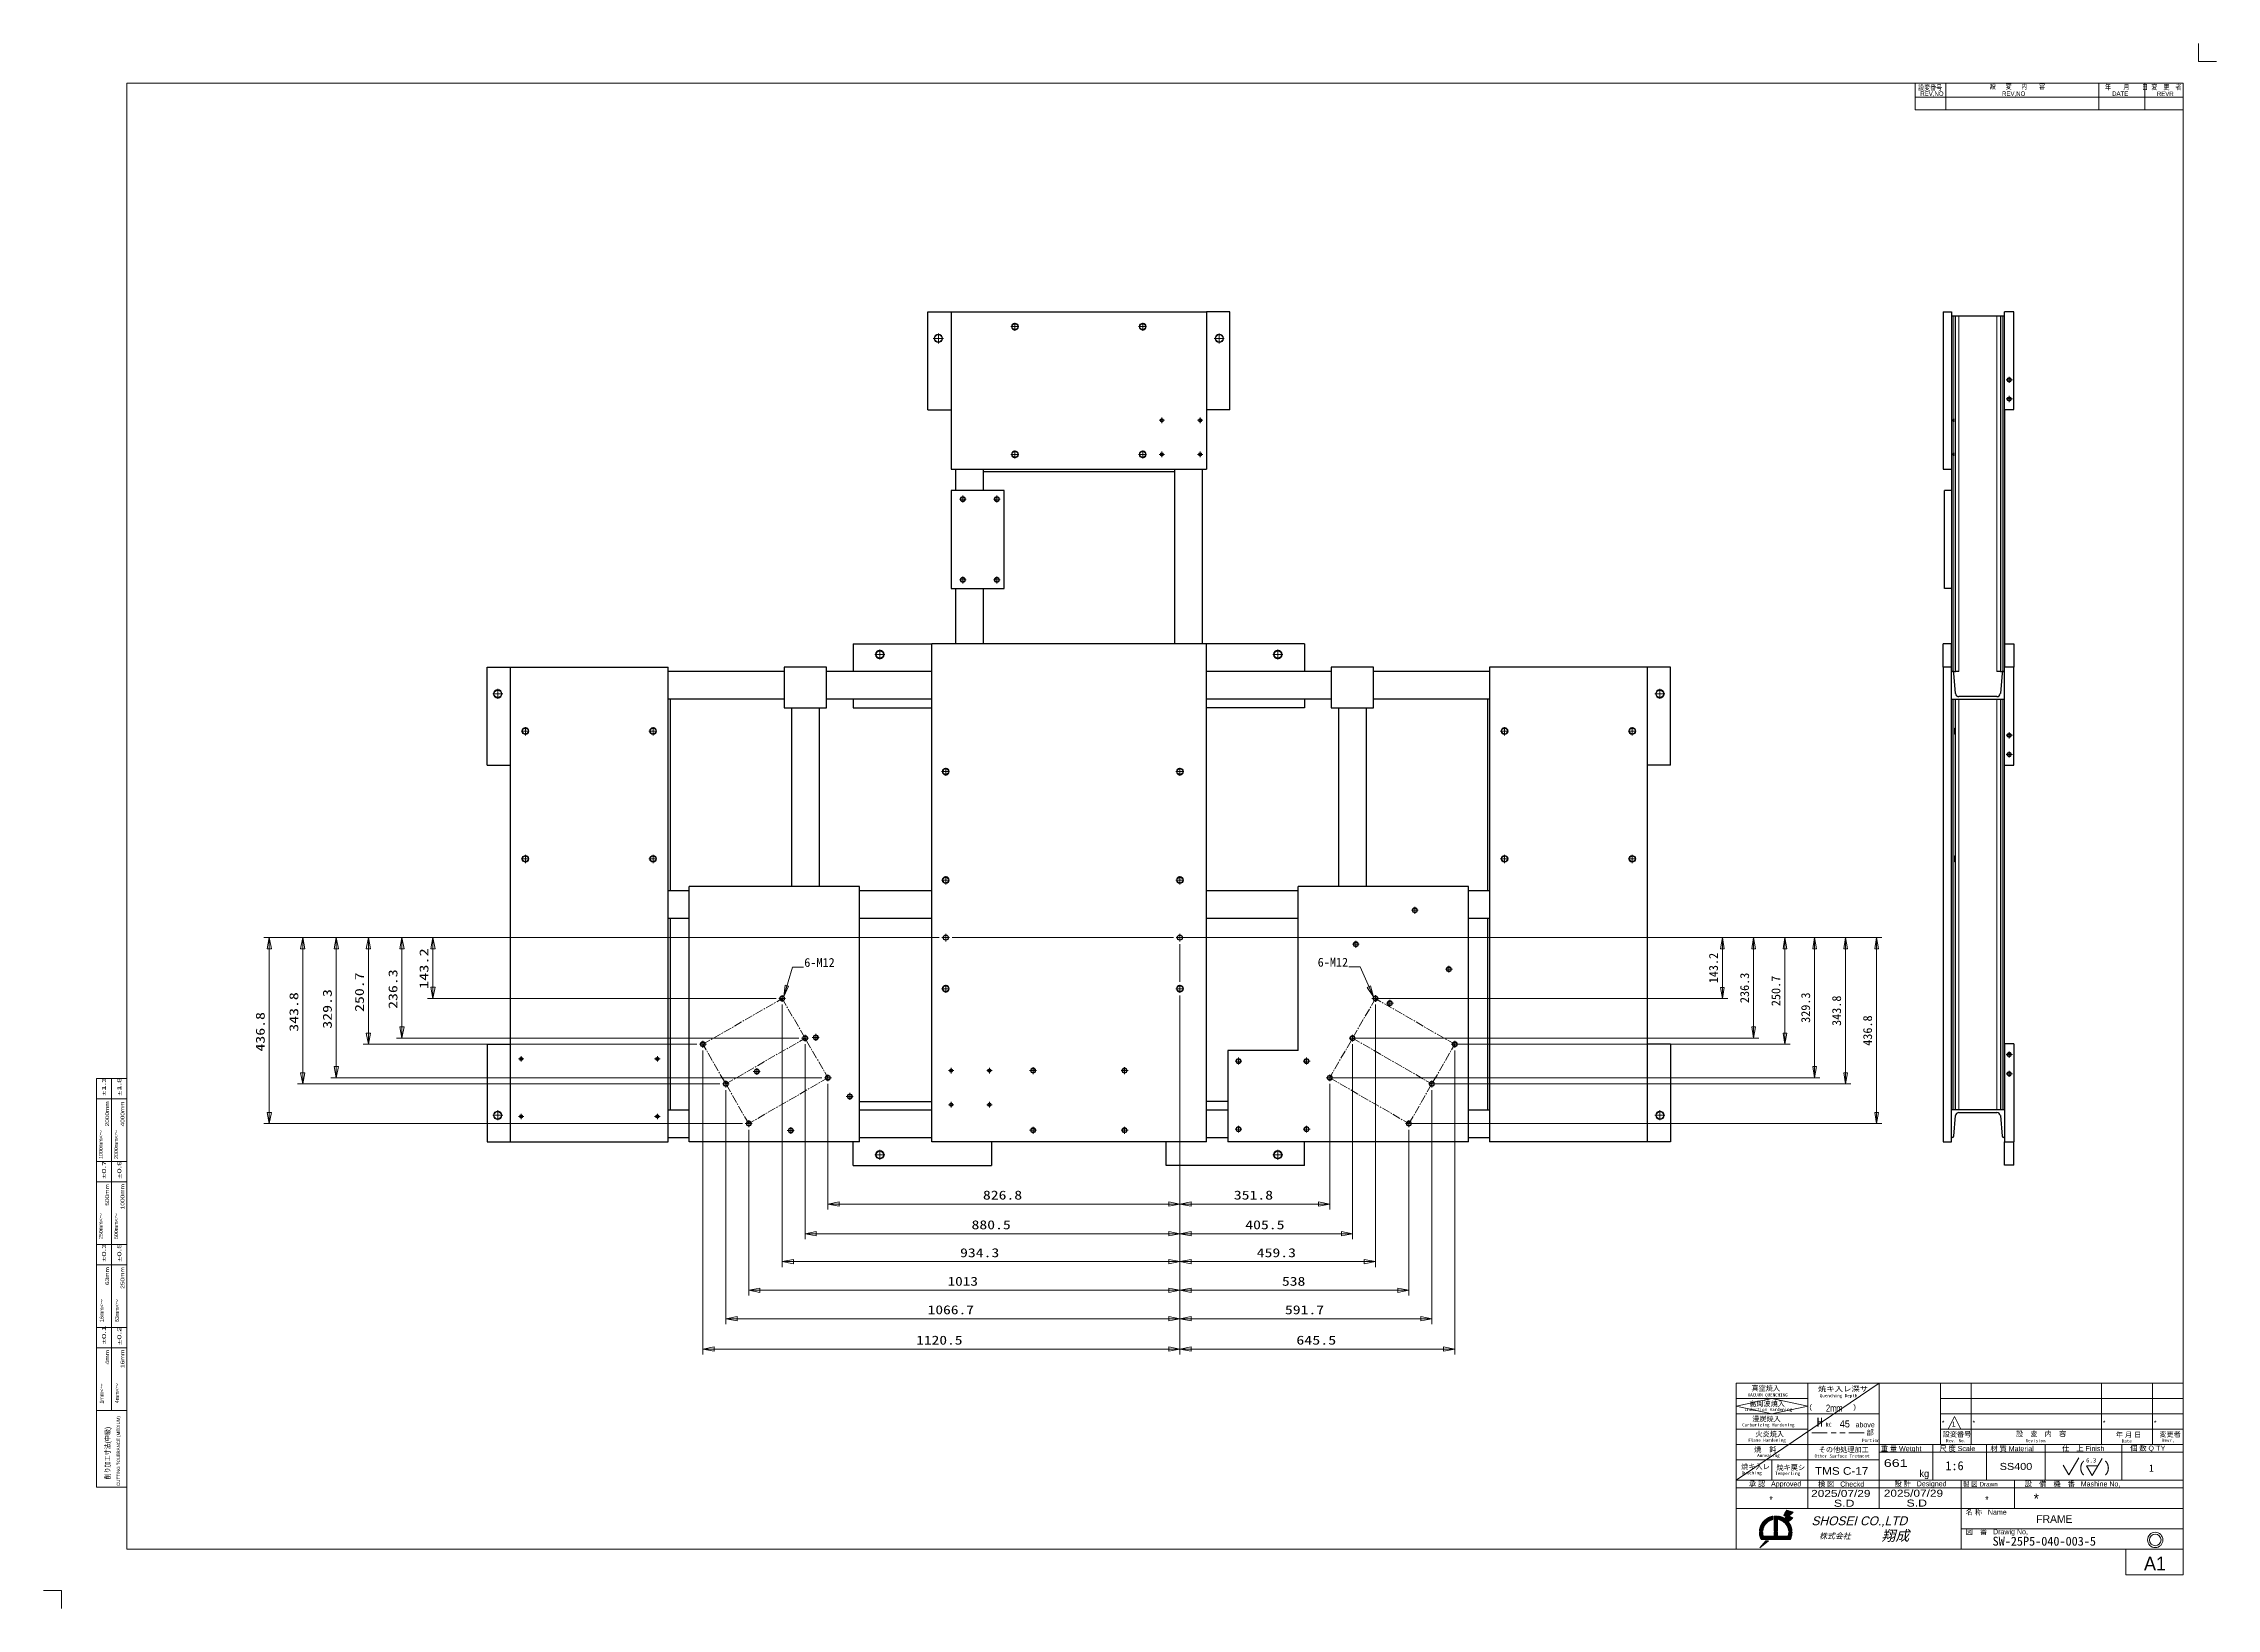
# Model space of a CAD drawing. Header units: millimetres. Extents: x -46 to 5058, y -79 to 3597.
import ezdxf
from ezdxf.enums import TextEntityAlignment as Align

# ---------------------------------------------------------------- set-up
doc = ezdxf.new("R2010")
doc.units = ezdxf.units.MM
doc.linetypes.add('CENTER2', pattern=[28.575, 19.05, -3.175, 3.175, -3.175])
doc.layers.get('0').update_dxf_attribs({"color": 157, "lineweight": 0})
for name, color, linetype, lineweight in [('1', 72, 'Continuous', 0), ('2', 176, 'Continuous', 0), ('4', 176, 'Continuous', 0)]:
    doc.layers.add(name, color=color, linetype=linetype, lineweight=lineweight)
doc.styles.add('Default', font='')
doc.styles.add('JIS', font='')
doc.styles.add('TSTYLE20', font='')
doc.styles.get('Default').set_extended_font_data('txt')
doc.styles.get('JIS').set_extended_font_data('ＭＳ Ｐゴシック')
doc.styles.get('TSTYLE20').set_extended_font_data('ＭＳ Ｐ明朝')
doc.dimstyles.new('Default', dxfattribs={"dimtxt": 3.5, "dimasz": 4.375, "dimexe": 2.1, "dimexo": 1.05, "dimgap": 1.75, "dimtad": 1, "dimdsep": 46, "dimtxsty": 'Default', "dimblk": 'CLOSED', "dimcen": 0.09, "dimclrt": 13, "dimadec": 0, "dimazin": 0, "dimtfac": 0.4, "dimtdec": 3, "dimtmove": 0, "dimatfit": 3, "dimldrblk": 'CLOSED', "dimfxl": 10.01, "dimtolj": 1, "dimarcsym": 0})

# ---------------------------------------------------------------- blocks, each defined once
blk = doc.blocks.new('TITLE_BLOCK', base_point=(4980, 60))
at = {"color": 176, "linetype": 'Continuous', "lineweight": 0, "true_color": 0x000080}
for p, q in [((4266, 450), (3930, 222)), ((3930, 396), (4014, 414)), ((4014, 414), (4098, 396)), ((3930, 396), (4014, 378)), ((4098, 396), (4014, 378)), ((4427.7, 342), (4442.7, 372)), ((4442.7, 372), (4457.7, 342)), ((4143.7, 333.6), (4107.7, 333.6)), ((4427.7, 342), (4457.7, 342)), ((3930, 270), (4014, 270)), ((3985.1, 106.9), (3985.1, 102.5)), ((3985.7, 102.5), (3985.7, 109.6)), ((3986.3, 111.6), (3986.3, 102.5)), ((3986.9, 102.5), (3986.9, 113.3)), ((3987.5, 102.5), (3987.5, 114.8)), ((3988.1, 102.5), (3988.1, 116.2)), ((3988.7, 102.5), (3988.7, 117.4)), ((3989.3, 102.5), (3989.3, 118.5)), ((3989.9, 102.5), (3989.9, 119.6)), ((3990.5, 102.5), (3990.5, 120.5)), ((3991.1, 102.5), (3991.1, 121.4)), ((3991.7, 102.5), (3991.7, 122.3)), ((3992.3, 123.1), (3992.3, 102.9)), ((3992.9, 106.3), (3992.9, 123.9)), ((3993.5, 108.8), (3993.5, 124.6)), ((3994.1, 110.4), (3994.1, 125.3)), ((3994.7, 112), (3994.7, 126)), ((3995.3, 113.4), (3995.3, 126.6)), ((3995.9, 114.4), (3995.9, 127.2)), ((3996.5, 115.4), (3996.5, 127.8)), ((3997.1, 116.4), (3997.1, 128.3)), ((3997.7, 128.8), (3997.7, 117.4)), ((3998.3, 129.4), (3998.3, 118.3)), ((3998.9, 129.8), (3998.9, 119)), ((3999.5, 130.3), (3999.5, 119.6)), ((4000.1, 130.8), (4000.1, 120.3)), ((4000.7, 131.2), (4000.7, 121)), ((4001.3, 131.6), (4001.3, 121.7)), ((4001.9, 132), (4001.9, 122.3)), ((4002.5, 132.4), (4002.5, 122.8)), ((4003.1, 123.2), (4003.1, 132.8)), ((4003.7, 123.7), (4003.7, 133.1)), ((4004.3, 133.4), (4004.3, 124.2)), ((4004.9, 133.8), (4004.9, 124.7)), ((4005.5, 134.1), (4005.5, 125.1)), ((4006.1, 134.4), (4006.1, 125.6)), ((4006.7, 134.7), (4006.7, 125.9)), ((4007.3, 134.9), (4007.3, 126.2)), ((4007.9, 135.2), (4007.9, 126.5)), ((4008.5, 135.4), (4008.5, 126.9)), ((4009.1, 135.7), (4009.1, 127.2)), ((4009.7, 135.9), (4009.7, 127.5)), ((4010.3, 127.8), (4010.3, 136.1)), ((4010.9, 128.1), (4010.9, 136.3)), ((4011.5, 128.3), (4011.5, 136.5)), ((4012.1, 128.5), (4012.1, 136.7)), ((4012.7, 128.7), (4012.7, 136.8)), ((4013.3, 128.9), (4013.3, 137)), ((4013.9, 129.1), (4013.9, 137.1)), ((4014.5, 129.3), (4014.5, 137.3)), ((4015.1, 129.5), (4015.1, 137.4)), ((4015.7, 129.6), (4015.7, 137.5)), ((4019.5, 102.5), (4019.5, 138)), ((4020.1, 102.5), (4020.1, 138)), ((4020.7, 102.5), (4020.7, 138)), ((4021.3, 102.5), (4021.3, 138)), ((4021.9, 102.5), (4021.9, 138)), ((4022.5, 102.5), (4022.5, 138)), ((4023.1, 102.5), (4023.1, 138)), ((4023.7, 102.5), (4023.7, 138)), ((4024.3, 102.5), (4024.3, 138)), ((4024.9, 102.5), (4024.9, 138)), ((4025.5, 102.5), (4025.5, 138)), ((4026.1, 102.5), (4026.1, 138)), ((4029.8, 129.6), (4029.8, 137.5)), ((4030.4, 129.5), (4030.4, 137.4)), ((4031, 129.3), (4031, 137.3)), ((4031.6, 129.1), (4031.6, 137.1)), ((4032.2, 128.9), (4032.2, 137)), ((4032.8, 128.7), (4032.8, 136.8)), ((4033.4, 128.5), (4033.4, 136.7)), ((4034, 128.3), (4034, 136.5)), ((4034.6, 128.1), (4034.6, 136.3)), ((4035.2, 136.1), (4035.2, 127.8)), ((4035.8, 127.5), (4035.8, 135.9)), ((4036.4, 127.2), (4036.4, 135.7)), ((4037, 126.9), (4037, 135.4)), ((4037.6, 135.2), (4037.6, 126.5)), ((4038.2, 134.9), (4038.2, 126.2)), ((4038.8, 134.7), (4038.8, 125.9)), ((4039.4, 134.4), (4039.4, 125.6)), ((4040, 134.1), (4040, 125.1)), ((4040.6, 133.8), (4040.6, 124.6)), ((4041.2, 133.4), (4041.2, 124.2)), ((4054.1, 150.2), (4041.6, 139.7)), ((4041.8, 123.7), (4041.8, 133.1)), ((4054.7, 150), (4042.1, 139.3)), ((4053.4, 150.4), (4042.4, 141.1)), ((4042.4, 123.2), (4042.4, 132.8)), ((4042.7, 139), (4055.4, 149.8)), ((4043, 122.8), (4043, 132.4)), ((4052.7, 150.7), (4043.1, 142.6)), ((4056.1, 149.6), (4043.2, 138.7)), ((4043.6, 122.3), (4043.6, 132)), ((4056.8, 149.4), (4043.8, 138.4)), ((4052, 150.9), (4043.9, 144)), ((4044.2, 121.7), (4044.2, 131.6)), ((4057.4, 149.2), (4044.4, 138.1)), ((4051.4, 151.1), (4044.7, 145.4)), ((4044.8, 121), (4044.8, 131.2)), ((4058.1, 149), (4044.9, 137.8)), ((4062.2, 147.7), (4045.1, 133.3)), ((4045.4, 146.9), (4050.7, 151.3)), ((4045.4, 120.3), (4045.4, 130.8)), ((4058.8, 148.7), (4045.5, 137.5)), ((4062.9, 147.5), (4045.6, 132.9)), ((4061.5, 147.9), (4045.8, 134.6)), ((4046, 119.6), (4046, 130.3)), ((4059.5, 148.5), (4046.1, 137.2)), ((4063.5, 147.2), (4046.1, 132.5)), ((4050, 151.5), (4046.2, 148.3)), ((4060.2, 148.3), (4046.6, 136.9)), ((4046.6, 132.2), (4053.6, 138)), ((4046.6, 118.9), (4046.6, 129.8)), ((4049.3, 151.7), (4047, 149.7)), ((4047.1, 131.8), (4054.1, 137.7)), ((4060.8, 148.1), (4047.2, 136.6)), ((4047.2, 129.4), (4047.2, 118.3)), ((4047.6, 131.4), (4054.7, 137.4)), ((4048.6, 151.9), (4047.7, 151.2)), ((4047.8, 117.4), (4047.8, 128.8)), ((4048.1, 131.1), (4055.3, 137.1)), ((4048.4, 116.4), (4048.4, 128.3)), ((4048.5, 130.7), (4055.8, 136.8)), ((4049, 130.3), (4056.4, 136.5)), ((4049, 115.4), (4049, 127.8)), ((4049.5, 129.9), (4057, 136.2)), ((4049.6, 114.4), (4049.6, 127.2)), ((4049.9, 129.5), (4057.5, 135.9)), ((4050.2, 113.4), (4050.2, 126.6)), ((4058.1, 135.6), (4050.4, 129.1)), ((4058.7, 135.3), (4050.8, 128.6)), ((4050.8, 112), (4050.8, 126)), ((4059.3, 135), (4051.2, 128.2)), ((4051.4, 110.4), (4051.4, 125.3)), ((4059.8, 134.7), (4051.6, 127.8)), ((4052, 108.8), (4052, 124.6)), ((4060.4, 134.4), (4052.1, 127.3)), ((4061, 134.1), (4052.5, 126.9)), ((4052.6, 106.2), (4052.6, 123.9)), ((4061.5, 133.8), (4052.9, 126.5)), ((4053.2, 123.1), (4053.2, 102.9)), ((4062.1, 133.5), (4053.3, 126)), ((4053.8, 102.5), (4053.8, 122.3)), ((4054.4, 102.5), (4054.4, 121.4)), ((4055, 102.5), (4055, 120.5)), ((4055.6, 102.5), (4055.6, 119.6)), ((4056.2, 102.5), (4056.2, 118.5)), ((4056.8, 102.5), (4056.8, 117.4)), ((4057.4, 102.5), (4057.4, 116.2)), ((4058, 102.5), (4058, 114.8)), ((4058.6, 102.5), (4058.6, 113.3)), ((4059.2, 111.5), (4059.2, 102.5)), ((4059.8, 102.5), (4059.8, 109.6)), ((4060.4, 102.5), (4060.4, 106.9)), ((3984.7, 95.5), (3984.7, 99.9)), ((3985.3, 91.9), (3985.3, 99.9)), ((3985.7, 63.3), (3985.7, 63.3)), ((3985.9, 89.5), (3985.9, 99.9)), ((3986.2, 63.9), (3986.4, 63.9)), ((3986.5, 87.5), (3986.5, 99.9)), ((3986.7, 64.5), (3987.1, 64.5)), ((3987.1, 85.9), (3987.1, 99.9)), ((3987.2, 65.1), (3987.9, 65.1)), ((3987.7, 99.9), (3987.7, 84.5)), ((3987.7, 65.7), (3988.6, 65.7)), ((3988.2, 66.3), (3989.3, 66.3)), ((3988.3, 99.9), (3988.3, 83.1)), ((3988.7, 66.9), (3990, 66.9)), ((3988.9, 82.8), (3988.9, 99.9)), ((3989.2, 67.5), (3990.7, 67.5)), ((3989.5, 99.9), (3989.5, 82.8)), ((3991.4, 68.1), (3989.7, 68.1)), ((3990.1, 99.9), (3990.1, 82.8)), ((3990.2, 68.7), (3992.1, 68.7)), ((3990.7, 99.9), (3990.7, 82.8)), ((3990.8, 69.3), (3992.8, 69.3)), ((3991.3, 99.9), (3991.3, 82.8)), ((3991.3, 69.9), (3993.5, 69.9)), ((3991.8, 70.5), (3994.3, 70.5)), ((3991.9, 99.9), (3991.9, 82.8)), ((3992.3, 71.1), (3995, 71.1)), ((3992.5, 95), (3992.5, 82.8)), ((3992.8, 71.7), (3995.7, 71.7)), ((3993.1, 92.1), (3993.1, 82.8)), ((3993.3, 72.3), (3996.4, 72.3)), ((3993.7, 90.4), (3993.7, 82.8)), ((3993.8, 72.9), (3997.1, 72.9)), ((3994.3, 90.4), (3994.3, 82.8)), ((3994.3, 73.5), (3997.8, 73.5)), ((3998.5, 74.1), (3994.8, 74.1)), ((3994.9, 82.8), (3994.9, 90.4)), ((3999.2, 74.7), (3995.3, 74.7)), ((3995.5, 90.4), (3995.5, 82.8)), ((3999.9, 75.3), (3995.8, 75.3)), ((3996.1, 90.4), (3996.1, 82.8)), ((4000.7, 75.9), (3996.3, 75.9)), ((3996.7, 90.4), (3996.7, 82.8)), ((4001.4, 76.5), (3996.8, 76.5)), ((3997.3, 90.4), (3997.3, 82.8)), ((4002.1, 77.1), (3997.3, 77.1)), ((4002.8, 77.7), (3997.8, 77.7)), ((3997.9, 90.4), (3997.9, 82.8)), ((4003.5, 78.3), (3998.3, 78.3)), ((3998.5, 90.4), (3998.5, 82.8)), ((4004.2, 78.9), (3998.8, 78.9)), ((3999.1, 90.4), (3999.1, 82.8)), ((4004.9, 79.5), (3999.4, 79.5)), ((3999.7, 90.4), (3999.7, 82.8)), ((4000.3, 90.4), (4000.3, 82.8)), ((4000.9, 82.8), (4000.9, 90.4)), ((4001.5, 90.4), (4001.5, 82.8)), ((4002.1, 90.4), (4002.1, 82.8)), ((4002.7, 90.4), (4002.7, 82.8)), ((4003.3, 90.4), (4003.3, 82.8)), ((4003.9, 90.4), (4003.9, 82.8)), ((4004.5, 90.4), (4004.5, 82.8)), ((4005.1, 90.4), (4005.1, 82.8)), ((4005.7, 90.4), (4005.7, 82.8)), ((4006.3, 90.4), (4006.3, 82.8)), ((4006.9, 82.8), (4006.9, 90.4)), ((4007.5, 90.4), (4007.5, 82.8)), ((4008.1, 90.4), (4008.1, 82.8)), ((4008.7, 90.4), (4008.7, 82.8)), ((4009.3, 90.4), (4009.3, 82.8)), ((4009.9, 90.4), (4009.9, 82.8)), ((4010.5, 90.4), (4010.5, 82.8)), ((4011.1, 90.4), (4011.1, 82.8)), ((4011.7, 90.4), (4011.7, 82.8)), ((4012.3, 90.4), (4012.3, 82.8)), ((4012.9, 82.8), (4012.9, 90.4)), ((4013.5, 90.4), (4013.5, 82.8)), ((4014.1, 90.4), (4014.1, 82.8)), ((4014.7, 90.4), (4014.7, 82.8)), ((4015.3, 90.4), (4015.3, 82.8)), ((4015.9, 90.4), (4015.9, 82.8)), ((4016.5, 90.4), (4016.5, 82.8)), ((4017.1, 90.4), (4017.1, 82.8)), ((4017.7, 90.4), (4017.7, 82.8)), ((4018.3, 90.4), (4018.3, 82.8)), ((4018.9, 82.8), (4018.9, 90.4)), ((4019.5, 82.8), (4019.5, 99.9)), ((4020.1, 82.8), (4020.1, 99.9)), ((4020.7, 82.8), (4020.7, 99.9)), ((4021.3, 82.8), (4021.3, 99.9)), ((4021.9, 82.8), (4021.9, 99.9)), ((4022.5, 82.8), (4022.5, 99.9)), ((4023.1, 82.8), (4023.1, 99.9)), ((4023.7, 82.8), (4023.7, 99.9)), ((4024.3, 82.8), (4024.3, 99.9)), ((4024.9, 82.8), (4024.9, 99.9)), ((4025.5, 99.9), (4025.5, 82.8)), ((4026.1, 99.9), (4026.1, 82.8)), ((4026.7, 90.4), (4026.7, 82.8)), ((4027.3, 90.4), (4027.3, 82.8)), ((4027.9, 90.4), (4027.9, 82.8)), ((4028.5, 90.4), (4028.5, 82.8)), ((4029.1, 90.4), (4029.1, 82.8)), ((4029.7, 90.4), (4029.7, 82.8)), ((4030.3, 82.8), (4030.3, 90.4)), ((4030.9, 82.8), (4030.9, 90.4)), ((4031.5, 90.4), (4031.5, 82.8)), ((4032.1, 90.4), (4032.1, 82.8)), ((4032.7, 90.4), (4032.7, 82.8)), ((4033.3, 90.4), (4033.3, 82.8)), ((4033.9, 90.4), (4033.9, 82.8)), ((4034.5, 90.4), (4034.5, 82.8)), ((4035.1, 90.4), (4035.1, 82.8)), ((4035.7, 90.4), (4035.7, 82.8)), ((4036.3, 90.4), (4036.3, 82.8)), ((4036.9, 82.8), (4036.9, 90.4)), ((4037.5, 90.4), (4037.5, 82.8)), ((4038.1, 90.4), (4038.1, 82.8)), ((4038.7, 90.4), (4038.7, 82.8)), ((4039.3, 90.4), (4039.3, 82.8)), ((4039.9, 90.4), (4039.9, 82.8)), ((4040.5, 90.4), (4040.5, 82.8)), ((4041.1, 90.4), (4041.1, 82.8)), ((4041.7, 90.4), (4041.7, 82.8)), ((4042.3, 90.4), (4042.3, 82.8)), ((4042.9, 82.8), (4042.9, 90.4)), ((4043.5, 90.4), (4043.5, 82.8)), ((4044.1, 90.4), (4044.1, 82.8)), ((4044.7, 90.4), (4044.7, 82.8)), ((4045.3, 90.4), (4045.3, 82.8)), ((4045.9, 90.4), (4045.9, 82.8)), ((4046.5, 90.4), (4046.5, 82.8)), ((4047.1, 90.4), (4047.1, 82.8)), ((4047.7, 90.4), (4047.7, 82.8)), ((4048.3, 90.4), (4048.3, 82.8)), ((4048.9, 82.8), (4048.9, 90.4)), ((4049.5, 90.4), (4049.5, 82.8)), ((4050.1, 90.4), (4050.1, 82.8)), ((4050.7, 90.4), (4050.7, 82.8)), ((4051.3, 90.4), (4051.3, 82.8)), ((4051.9, 90.4), (4051.9, 82.8)), ((4052.5, 92.6), (4052.5, 82.8)), ((4053.1, 96.1), (4053.1, 82.8)), ((4053.7, 99.9), (4053.7, 82.8)), ((4054.3, 99.9), (4054.3, 82.8)), ((4054.9, 82.8), (4054.9, 99.9)), ((4055.5, 99.9), (4055.5, 82.8)), ((4056.1, 99.9), (4056.1, 82.8)), ((4056.7, 99.9), (4056.7, 82.8)), ((4057.3, 99.9), (4057.3, 83.4)), ((4057.9, 99.9), (4057.9, 84.7)), ((4058.5, 99.9), (4058.5, 86.2)), ((4059.1, 99.9), (4059.1, 87.9)), ((4059.7, 99.9), (4059.7, 89.9)), ((4060.3, 99.9), (4060.3, 92.5)), ((4060.9, 96.9), (4060.9, 99.9))]:
    blk.add_line(p, q, dxfattribs=at)
for radius in [18, 13.5]:
    blk.add_circle((4914.3, 81.8), radius, dxfattribs=at)
at = {"layer": '1', "color": 176, "linetype": 'Continuous', "lineweight": 0, "true_color": 0x000080}
for p, q in [((4152.7, 333.6), (4164.7, 333.6)), ((4173.7, 333.6), (4185.7, 333.6)), ((4194.7, 333.6), (4230.7, 333.6)), ((4980, 60), (3930, 60))]:
    blk.add_line(p, q, dxfattribs=at)
at = {"layer": '2', "color": 176, "linetype": 'Continuous', "lineweight": 0, "true_color": 0x000080}
for p, q in [((4980, 450), (3930, 450)), ((3930, 450), (3930, 60)), ((3930, 450), (3930, 60)), ((4098, 414), (3930, 414)), ((4098, 450), (4098, 156)), ((4266, 450), (4266, 156)), ((4410, 450), (4410, 306)), ((4410, 414), (4980, 414)), ((4482, 450), (4482, 306)), ((4788, 450), (4788, 306)), ((4908, 450), (4908, 306)), ((4980, 450), (4980, 60)), ((4266, 378), (3930, 378)), ((4410, 378), (4980, 378)), ((4098, 342), (3930, 342)), ((4410, 342), (4980, 342)), ((4266, 306), (3930, 306)), ((4266, 270), (3930, 270)), ((4014, 270), (4014, 222)), ((4266, 306), (4980, 306)), ((4266, 288), (4980, 288)), ((4392, 306), (4392, 222)), ((4518, 306), (4518, 222)), ((4656, 306), (4656, 222)), ((4836, 306), (4836, 222)), ((3930, 222), (4980, 222)), ((4458, 222), (4458, 60)), ((4584, 222), (4584, 156)), ((3930, 204), (4980, 204)), ((3930, 156), (4980, 156)), ((4458, 108), (4980, 108)), ((3930, 60), (4980, 60))]:
    blk.add_line(p, q, dxfattribs=at)
at = {"layer": '2', "color": 152, "linetype": 'Continuous', "lineweight": 0, "true_color": 0x2d63db}
for p, q in [((3985.5, 108), (3984.6, 102.5)), ((3984.7, 103.7), (3984.6, 103.3)), ((3984.6, 103.3), (3984.6, 102.9)), ((3984.6, 102.9), (3984.6, 102.5)), ((3984.6, 102.5), (3992.2, 102.5)), ((3984.6, 102.5), (3992.2, 102.5)), ((3984.6, 102.5), (3992.2, 102.5)), ((3984.8, 104.5), (3984.7, 104.1)), ((3984.7, 104.1), (3984.7, 103.7)), ((3984.9, 105.3), (3984.8, 104.9)), ((3984.8, 104.9), (3984.8, 104.5)), ((3985, 106.1), (3984.9, 105.7)), ((3984.9, 105.7), (3984.9, 105.3)), ((3985.1, 106.9), (3985, 106.5)), ((3985, 106.5), (3985, 106.1)), ((3985.2, 107.2), (3985.1, 106.9)), ((3985.3, 107.6), (3985.2, 107.2)), ((3985.4, 108.4), (3985.3, 108)), ((3985.3, 108), (3985.3, 107.6)), ((3985.5, 108.8), (3985.4, 108.4)), ((3985.8, 109.7), (3985.5, 108)), ((3985.6, 109.2), (3985.5, 108.8)), ((3985.7, 109.6), (3985.6, 109.2)), ((3985.8, 110), (3985.7, 109.6)), ((3987, 113.2), (3985.8, 109.7)), ((3985.9, 110.3), (3985.8, 110)), ((3986, 110.7), (3985.9, 110.3)), ((3986.2, 111.1), (3986, 110.7)), ((3986.3, 111.5), (3986.2, 111.1)), ((3986.4, 111.9), (3986.3, 111.5)), ((3986.5, 112.3), (3986.4, 111.9)), ((3986.7, 112.6), (3986.5, 112.3)), ((3986.8, 113), (3986.7, 112.6)), ((3986.9, 113.4), (3986.8, 113)), ((3987.1, 113.8), (3986.9, 113.4)), ((3988.3, 116.5), (3987, 113.2)), ((3987.2, 114.1), (3987.1, 113.8)), ((3987.4, 114.5), (3987.2, 114.1)), ((3987.5, 114.9), (3987.4, 114.5)), ((3987.7, 115.2), (3987.5, 114.9)), ((3987.8, 115.6), (3987.7, 115.2)), ((3988, 116), (3987.8, 115.6)), ((3988.2, 116.3), (3988, 116)), ((3988.3, 116.7), (3988.2, 116.3)), ((3989.2, 118), (3988.3, 116.5)), ((3988.5, 117), (3988.3, 116.7)), ((3988.7, 117.4), (3988.5, 117)), ((3988.9, 117.7), (3988.7, 117.4)), ((3989.1, 118.1), (3988.9, 117.7)), ((3989.3, 118.4), (3989.1, 118.1)), ((3991.7, 122.1), (3989.2, 118)), ((3989.5, 118.8), (3989.3, 118.4)), ((3989.7, 119.1), (3989.5, 118.8)), ((3989.9, 119.5), (3989.7, 119.1)), ((3990.1, 119.8), (3989.9, 119.5)), ((3990.3, 120.2), (3990.1, 119.8)), ((3990.5, 120.5), (3990.3, 120.2)), ((3990.7, 120.8), (3990.5, 120.5)), ((3990.9, 121.2), (3990.7, 120.8)), ((3991.2, 121.5), (3990.9, 121.2)), ((3991.4, 121.8), (3991.2, 121.5)), ((3991.6, 122.1), (3991.4, 121.8)), ((3991.8, 122.5), (3991.6, 122.1)), ((3992.1, 122.7), (3991.7, 122.1)), ((3992.1, 122.8), (3991.8, 122.5)), ((3994.6, 125.6), (3992.1, 122.7)), ((3992.3, 123.1), (3992.1, 122.8)), ((3993.2, 108), (3992.2, 102.5)), ((3992.3, 102.8), (3992.2, 102.5)), ((3992.6, 123.4), (3992.3, 123.1)), ((3992.4, 103.7), (3992.3, 103.4)), ((3992.3, 103.4), (3992.3, 103.1)), ((3992.3, 103.1), (3992.3, 102.8)), ((3992.5, 104.3), (3992.4, 104)), ((3992.4, 104), (3992.4, 103.7)), ((3992.6, 105.2), (3992.5, 104.9)), ((3992.5, 104.9), (3992.5, 104.6)), ((3992.5, 104.6), (3992.5, 104.3)), ((3992.8, 123.7), (3992.6, 123.4)), ((3992.7, 105.5), (3992.6, 105.2)), ((3992.8, 106.1), (3992.7, 105.8)), ((3992.7, 105.8), (3992.7, 105.5)), ((3993.1, 124.1), (3992.8, 123.7)), ((3992.9, 106.7), (3992.8, 106.4)), ((3992.8, 106.4), (3992.8, 106.1)), ((3993, 107), (3992.9, 106.7)), ((3993.1, 107.6), (3993, 107.3)), ((3993, 107.3), (3993, 107)), ((3993.3, 124.4), (3993.1, 124.1)), ((3993.2, 107.9), (3993.1, 107.6)), ((3993.9, 109.7), (3993.2, 108)), ((3993.3, 108.2), (3993.2, 107.9)), ((3993.6, 124.7), (3993.3, 124.4)), ((3993.4, 108.5), (3993.3, 108.2)), ((3993.5, 108.8), (3993.4, 108.5)), ((3993.6, 109.4), (3993.5, 109.1)), ((3993.5, 109.1), (3993.5, 108.8)), ((3993.8, 125), (3993.6, 124.7)), ((3993.7, 109.6), (3993.6, 109.4)), ((3993.8, 109.9), (3993.7, 109.6)), ((3994.1, 125.3), (3993.8, 125)), ((3993.9, 110.2), (3993.8, 109.9)), ((3995.2, 113.2), (3993.9, 109.7)), ((3994, 110.5), (3993.9, 110.2)), ((3994.1, 110.8), (3994, 110.5)), ((3994.4, 125.6), (3994.1, 125.3)), ((3994.3, 111.1), (3994.1, 110.8)), ((3994.4, 111.4), (3994.3, 111.1)), ((3994.6, 125.9), (3994.4, 125.6)), ((3994.5, 111.6), (3994.4, 111.4)), ((3994.6, 111.9), (3994.5, 111.6)), ((3996.9, 128.1), (3994.6, 125.6)), ((3994.9, 126.2), (3994.6, 125.9)), ((3994.7, 112.2), (3994.6, 111.9)), ((3994.8, 112.5), (3994.7, 112.2)), ((3995, 112.8), (3994.8, 112.5)), ((3995.2, 126.4), (3994.9, 126.2)), ((3995.1, 113), (3995, 112.8)), ((3995.2, 113.3), (3995.1, 113)), ((3995.5, 126.7), (3995.2, 126.4)), ((3997.2, 116.5), (3995.2, 113.2)), ((3995.4, 113.6), (3995.2, 113.3)), ((3995.5, 113.9), (3995.4, 113.6)), ((3995.7, 127), (3995.5, 126.7)), ((3995.6, 114.1), (3995.5, 113.9)), ((3995.8, 114.4), (3995.6, 114.1)), ((3996, 127.3), (3995.7, 127)), ((3995.9, 114.7), (3995.8, 114.4)), ((3996.1, 114.9), (3995.9, 114.7)), ((3996.3, 127.6), (3996, 127.3)), ((3996.2, 115.2), (3996.1, 114.9)), ((3996.4, 115.5), (3996.2, 115.2)), ((3996.6, 127.8), (3996.3, 127.6)), ((3996.5, 115.7), (3996.4, 115.5)), ((3996.7, 116), (3996.5, 115.7)), ((3996.9, 128.1), (3996.6, 127.8)), ((3996.9, 116.2), (3996.7, 116)), ((3997.2, 128.4), (3996.9, 128.1)), ((3997, 128.2), (3996.9, 128.1)), ((3997, 116.5), (3996.9, 116.2)), ((3999.2, 129.8), (3997, 128.2)), ((3997.2, 116.7), (3997, 116.5)), ((3997.5, 128.6), (3997.2, 128.4)), ((3998, 118), (3997.2, 116.5)), ((3997.4, 117), (3997.2, 116.7)), ((3997.5, 117.3), (3997.4, 117)), ((3997.8, 128.9), (3997.5, 128.6)), ((3997.7, 117.5), (3997.5, 117.3)), ((3997.9, 117.8), (3997.7, 117.5)), ((3998.1, 129.2), (3997.8, 128.9)), ((3998.1, 118), (3997.9, 117.8)), ((4001.7, 122.1), (3998, 118)), ((3998.4, 129.4), (3998.1, 129.2)), ((3998.2, 118.2), (3998.1, 118)), ((3998.4, 118.5), (3998.2, 118.2)), ((3998.7, 129.7), (3998.4, 129.4)), ((3998.6, 118.7), (3998.4, 118.5)), ((3998.8, 119), (3998.6, 118.7)), ((3999, 129.9), (3998.7, 129.7)), ((3999, 119.2), (3998.8, 119)), ((3999.3, 130.2), (3999, 129.9)), ((3999.2, 119.4), (3999, 119.2)), ((4002.7, 132.5), (3999.2, 129.8)), ((3999.4, 119.7), (3999.2, 119.4)), ((3999.6, 130.4), (3999.3, 130.2)), ((3999.6, 119.9), (3999.4, 119.7)), ((4000, 130.6), (3999.6, 130.4)), ((3999.8, 120.1), (3999.6, 119.9)), ((4000, 120.4), (3999.8, 120.1)), ((4000.3, 130.9), (4000, 130.6)), ((4000.2, 120.6), (4000, 120.4)), ((4000.4, 120.8), (4000.2, 120.6)), ((4000.6, 131.1), (4000.3, 130.9)), ((4000.6, 121), (4000.4, 120.8)), ((4000.9, 131.3), (4000.6, 131.1)), ((4000.8, 121.3), (4000.6, 121)), ((4001, 121.5), (4000.8, 121.3)), ((4001.3, 131.6), (4000.9, 131.3)), ((4001.2, 121.7), (4001, 121.5)), ((4001.5, 121.9), (4001.2, 121.7)), ((4001.6, 131.8), (4001.3, 131.6)), ((4001.7, 122.1), (4001.5, 121.9)), ((4001.9, 132), (4001.6, 131.8)), ((4002.5, 122.7), (4001.7, 122.1)), ((4001.9, 122.3), (4001.7, 122.1)), ((4002.3, 132.2), (4001.9, 132)), ((4002.1, 122.5), (4001.9, 122.3)), ((4002.4, 122.7), (4002.1, 122.5)), ((4002.6, 132.4), (4002.3, 132.2)), ((4002.6, 122.9), (4002.4, 122.7)), ((4006.1, 125.6), (4002.5, 122.7)), ((4002.9, 132.6), (4002.6, 132.4)), ((4002.8, 123.1), (4002.6, 122.9)), ((4009.3, 135.7), (4002.7, 132.5)), ((4003, 123.3), (4002.8, 123.1)), ((4003.3, 132.9), (4002.9, 132.6)), ((4003.3, 123.5), (4003, 123.3)), ((4003.6, 133.1), (4003.3, 132.9)), ((4003.5, 123.7), (4003.3, 123.5)), ((4003.8, 123.9), (4003.5, 123.7)), ((4004, 133.3), (4003.6, 133.1)), ((4004, 124.1), (4003.8, 123.9)), ((4004.3, 133.4), (4004, 133.3)), ((4004.2, 124.3), (4004, 124.1)), ((4004.5, 124.5), (4004.2, 124.3)), ((4004.7, 133.6), (4004.3, 133.4)), ((4004.7, 124.6), (4004.5, 124.5)), ((4005, 133.8), (4004.7, 133.6)), ((4005, 124.8), (4004.7, 124.6)), ((4005.4, 134), (4005, 133.8)), ((4005.2, 125), (4005, 124.8)), ((4005.5, 125.2), (4005.2, 125)), ((4005.7, 134.2), (4005.4, 134)), ((4005.7, 125.3), (4005.5, 125.2)), ((4006.1, 134.4), (4005.7, 134.2)), ((4006, 125.5), (4005.7, 125.3)), ((4006.2, 125.7), (4006, 125.5)), ((4006.5, 134.5), (4006.1, 134.4)), ((4011, 128.1), (4006.1, 125.6)), ((4006.5, 125.8), (4006.2, 125.7)), ((4006.8, 134.7), (4006.5, 134.5)), ((4006.8, 126), (4006.5, 125.8)), ((4007.2, 134.9), (4006.8, 134.7)), ((4007, 126.2), (4006.8, 126)), ((4007.3, 126.3), (4007, 126.2)), ((4007.5, 135), (4007.2, 134.9)), ((4007.5, 126.5), (4007.3, 126.3)), ((4007.9, 135.2), (4007.5, 135)), ((4007.8, 126.6), (4007.5, 126.5)), ((4008.1, 126.8), (4007.8, 126.6)), ((4008.3, 135.3), (4007.9, 135.2)), ((4008.3, 126.9), (4008.1, 126.8)), ((4008.7, 135.5), (4008.3, 135.3)), ((4008.6, 127), (4008.3, 126.9)), ((4008.9, 127.2), (4008.6, 127)), ((4009, 135.6), (4008.7, 135.5)), ((4009.1, 127.3), (4008.9, 127.2)), ((4009.4, 135.8), (4009, 135.6)), ((4009.4, 127.5), (4009.1, 127.3)), ((4016.3, 137.6), (4009.3, 135.7)), ((4009.8, 135.9), (4009.4, 135.8)), ((4009.7, 127.6), (4009.4, 127.5)), ((4010, 127.7), (4009.7, 127.6)), ((4010.1, 136), (4009.8, 135.9)), ((4010.2, 127.8), (4010, 127.7)), ((4010.5, 136.2), (4010.1, 136)), ((4010.5, 128), (4010.2, 127.8)), ((4010.9, 136.3), (4010.5, 136.2)), ((4010.8, 128.1), (4010.5, 128)), ((4011.1, 128.2), (4010.8, 128.1)), ((4011.3, 136.4), (4010.9, 136.3)), ((4016.3, 129.8), (4011, 128.2)), ((4011, 128.2), (4011, 128.1)), ((4011.4, 128.3), (4011.1, 128.2)), ((4011.7, 136.5), (4011.3, 136.4)), ((4011.7, 128.4), (4011.4, 128.3)), ((4012, 136.6), (4011.7, 136.5)), ((4011.9, 128.5), (4011.7, 128.4)), ((4012.2, 128.6), (4011.9, 128.5)), ((4012.4, 136.8), (4012, 136.6)), ((4012.5, 128.8), (4012.2, 128.6)), ((4012.8, 136.9), (4012.4, 136.8)), ((4012.8, 128.9), (4012.5, 128.8)), ((4013.2, 137), (4012.8, 136.9)), ((4013.1, 129), (4012.8, 128.9)), ((4013.4, 129), (4013.1, 129)), ((4013.6, 137.1), (4013.2, 137)), ((4013.7, 129.1), (4013.4, 129)), ((4014, 137.2), (4013.6, 137.1)), ((4014, 129.2), (4013.7, 129.1)), ((4014.4, 137.2), (4014, 137.2)), ((4014.3, 129.3), (4014, 129.2)), ((4014.5, 129.4), (4014.3, 129.3)), ((4014.7, 137.3), (4014.4, 137.2)), ((4014.8, 129.5), (4014.5, 129.4)), ((4015.1, 137.4), (4014.7, 137.3)), ((4015.1, 129.6), (4014.8, 129.5)), ((4015.5, 137.5), (4015.1, 137.4)), ((4015.4, 129.6), (4015.1, 129.6)), ((4015.7, 129.7), (4015.4, 129.6)), ((4015.9, 137.6), (4015.5, 137.5)), ((4016, 129.8), (4015.7, 129.7)), ((4016.3, 137.6), (4015.9, 137.6)), ((4016.3, 129.8), (4016, 129.8)), ((4016.3, 129.8), (4016.3, 137.6)), ((4016.3, 137.6), (4016.3, 129.8)), ((4016.3, 135.7), (4016.3, 137.6)), ((4016.3, 135.7), (4016.3, 132.5)), ((4016.3, 132.5), (4016.3, 129.8)), ((4018.9, 102.5), (4018.9, 138)), ((4018.9, 138), (4026.6, 138)), ((4018.9, 138), (4026.6, 138)), ((4018.9, 138), (4018.9, 102.5)), ((4026.6, 102.5), (4018.9, 102.5)), ((4018.9, 102.5), (4026.6, 102.5)), ((4026.6, 138), (4026.6, 102.5)), ((4026.6, 138), (4026.6, 102.5)), ((4029.2, 137.6), (4029.2, 129.8)), ((4029.2, 137.6), (4029.2, 129.8)), ((4029.6, 137.6), (4029.2, 137.6)), ((4029.2, 137.6), (4029.2, 135.7)), ((4036.2, 135.7), (4029.2, 137.6)), ((4029.2, 135.7), (4029.2, 132.5)), ((4029.2, 132.5), (4029.2, 129.8)), ((4029.5, 129.8), (4029.2, 129.8)), ((4029.2, 129.8), (4034.5, 128.2)), ((4029.8, 129.7), (4029.5, 129.8)), ((4030, 137.5), (4029.6, 137.6)), ((4030.1, 129.6), (4029.8, 129.7)), ((4030.4, 137.4), (4030, 137.5)), ((4030.4, 129.6), (4030.1, 129.6)), ((4030.8, 137.3), (4030.4, 137.4)), ((4030.7, 129.5), (4030.4, 129.6)), ((4031, 129.4), (4030.7, 129.5)), ((4031.2, 137.2), (4030.8, 137.3)), ((4031.3, 129.3), (4031, 129.4)), ((4031.6, 137.2), (4031.2, 137.2)), ((4031.6, 129.2), (4031.3, 129.3)), ((4032, 137.1), (4031.6, 137.2)), ((4031.9, 129.1), (4031.6, 129.2)), ((4032.2, 129), (4031.9, 129.1)), ((4032.3, 137), (4032, 137.1)), ((4032.4, 128.9), (4032.2, 129)), ((4032.7, 136.9), (4032.3, 137)), ((4032.7, 128.8), (4032.4, 128.9)), ((4033.1, 136.8), (4032.7, 136.9)), ((4033, 128.7), (4032.7, 128.8)), ((4033.3, 128.6), (4033, 128.7)), ((4033.5, 136.6), (4033.1, 136.8)), ((4033.6, 128.5), (4033.3, 128.6)), ((4033.9, 136.5), (4033.5, 136.6)), ((4033.9, 128.4), (4033.6, 128.5)), ((4034.3, 136.4), (4033.9, 136.5)), ((4034.2, 128.3), (4033.9, 128.4)), ((4034.4, 128.2), (4034.2, 128.3)), ((4034.6, 136.3), (4034.3, 136.4)), ((4034.7, 128.1), (4034.4, 128.2)), ((4034.5, 128.2), (4034.6, 128.1)), ((4035, 136.2), (4034.6, 136.3)), ((4034.6, 128.1), (4039.4, 125.6)), ((4035, 128), (4034.7, 128.1)), ((4035.4, 136), (4035, 136.2)), ((4035.3, 127.8), (4035, 128)), ((4035.6, 127.7), (4035.3, 127.8)), ((4035.8, 135.9), (4035.4, 136)), ((4035.8, 127.6), (4035.6, 127.7)), ((4036.1, 135.8), (4035.8, 135.9)), ((4036.1, 127.5), (4035.8, 127.6)), ((4036.5, 135.6), (4036.1, 135.8)), ((4036.4, 127.3), (4036.1, 127.5)), ((4036.2, 135.7), (4042.8, 132.5)), ((4036.7, 127.2), (4036.4, 127.3)), ((4036.9, 135.5), (4036.5, 135.6)), ((4036.9, 127), (4036.7, 127.2)), ((4037.3, 135.3), (4036.9, 135.5)), ((4037.2, 126.9), (4036.9, 127)), ((4037.5, 126.8), (4037.2, 126.9)), ((4037.6, 135.2), (4037.3, 135.3)), ((4037.7, 126.6), (4037.5, 126.8)), ((4038, 135), (4037.6, 135.2)), ((4038, 126.5), (4037.7, 126.6)), ((4038.4, 134.9), (4038, 135)), ((4038.3, 126.3), (4038, 126.5)), ((4038.5, 126.1), (4038.3, 126.3)), ((4038.7, 134.7), (4038.4, 134.9)), ((4038.8, 126), (4038.5, 126.1)), ((4039.1, 134.5), (4038.7, 134.7)), ((4039, 125.8), (4038.8, 126)), ((4039.3, 125.7), (4039, 125.8)), ((4039.4, 134.4), (4039.1, 134.5)), ((4039.6, 125.5), (4039.3, 125.7)), ((4039.8, 134.2), (4039.4, 134.4)), ((4039.4, 125.6), (4043, 122.7)), ((4039.8, 125.3), (4039.6, 125.5)), ((4040.2, 134), (4039.8, 134.2)), ((4040.1, 125.2), (4039.8, 125.3)), ((4040.3, 125), (4040.1, 125.2)), ((4040.5, 133.8), (4040.2, 134)), ((4040.6, 124.8), (4040.3, 125)), ((4040.9, 133.6), (4040.5, 133.8)), ((4040.8, 124.6), (4040.6, 124.8)), ((4041.1, 124.5), (4040.8, 124.6)), ((4041.2, 133.4), (4040.9, 133.6)), ((4041.3, 124.3), (4041.1, 124.5)), ((4041.6, 133.3), (4041.2, 133.4)), ((4041.5, 124.1), (4041.3, 124.3)), ((4041.8, 123.9), (4041.5, 124.1)), ((4048.2, 152.1), (4041.6, 139.6)), ((4041.6, 139.6), (4048.2, 152.1)), ((4044.5, 145.1), (4041.6, 139.6)), ((4041.6, 139.6), (4047.4, 136.5)), ((4041.6, 139.6), (4047.4, 136.5)), ((4041.6, 139.6), (4044.2, 138.2)), ((4041.9, 133.1), (4041.6, 133.3)), ((4042, 123.7), (4041.8, 123.9)), ((4042.3, 132.9), (4041.9, 133.1)), ((4042.3, 123.5), (4042, 123.7)), ((4042.6, 132.6), (4042.3, 132.9)), ((4042.5, 123.3), (4042.3, 123.5)), ((4042.7, 123.1), (4042.5, 123.3)), ((4042.9, 132.4), (4042.6, 132.6)), ((4042.9, 122.9), (4042.7, 123.1)), ((4042.8, 132.5), (4046.4, 129.8)), ((4043.3, 132.2), (4042.9, 132.4)), ((4043.2, 122.7), (4042.9, 122.9)), ((4043, 122.7), (4043.8, 122.1)), ((4043.4, 122.5), (4043.2, 122.7)), ((4043.6, 132), (4043.3, 132.2)), ((4043.6, 122.3), (4043.4, 122.5)), ((4043.9, 131.8), (4043.6, 132)), ((4043.8, 122.1), (4043.6, 122.3)), ((4044.1, 121.9), (4043.8, 122.1)), ((4043.8, 122.1), (4047.5, 118)), ((4044.3, 131.6), (4043.9, 131.8)), ((4044.3, 121.7), (4044.1, 121.9)), ((4044.2, 138.2), (4047.4, 136.5)), ((4044.6, 131.3), (4044.3, 131.6)), ((4044.5, 121.5), (4044.3, 121.7)), ((4045.6, 147.2), (4044.5, 145.1)), ((4044.7, 121.2), (4044.5, 121.5)), ((4044.9, 131.1), (4044.6, 131.3)), ((4044.9, 121), (4044.7, 121.2)), ((4047.4, 136.5), (4044.8, 133.5)), ((4044.8, 133.5), (4047.4, 136.5)), ((4047.4, 136.5), (4044.8, 133.5)), ((4044.8, 133.5), (4046.3, 132.4)), ((4044.8, 133.5), (4045.2, 133.2)), ((4045.3, 130.9), (4044.9, 131.1)), ((4045.1, 120.8), (4044.9, 121)), ((4045.3, 120.6), (4045.1, 120.8)), ((4045.2, 133.2), (4046.3, 132.4)), ((4045.6, 130.6), (4045.3, 130.9)), ((4045.5, 120.4), (4045.3, 120.6)), ((4045.8, 120.1), (4045.5, 120.4)), ((4048.2, 152.1), (4045.6, 147.2)), ((4045.9, 130.4), (4045.6, 130.6)), ((4045.9, 119.9), (4045.8, 120.1)), ((4046.2, 130.2), (4045.9, 130.4)), ((4046.1, 119.7), (4045.9, 119.9)), ((4046.3, 119.4), (4046.1, 119.7)), ((4046.5, 129.9), (4046.2, 130.2)), ((4046.3, 132.4), (4047.9, 131.2)), ((4046.3, 132.4), (4046.7, 132.2)), ((4046.5, 119.2), (4046.3, 119.4)), ((4046.4, 129.8), (4048.6, 128.2)), ((4046.8, 129.7), (4046.5, 129.9)), ((4046.7, 119), (4046.5, 119.2)), ((4046.7, 132.2), (4047.9, 131.2)), ((4046.9, 118.7), (4046.7, 119)), ((4047.1, 129.4), (4046.8, 129.7)), ((4047.1, 118.5), (4046.9, 118.7)), ((4047.4, 129.2), (4047.1, 129.4)), ((4047.3, 118.2), (4047.1, 118.5)), ((4047.5, 118), (4047.3, 118.2)), ((4047.8, 128.9), (4047.4, 129.2)), ((4047.6, 117.7), (4047.5, 118)), ((4047.5, 118), (4048.4, 116.5)), ((4047.8, 117.5), (4047.6, 117.7)), ((4048.1, 128.6), (4047.8, 128.9)), ((4048, 117.2), (4047.8, 117.5)), ((4047.9, 131.2), (4049.5, 129.9)), ((4047.9, 131.2), (4049.5, 129.9)), ((4048.2, 117), (4048, 117.2)), ((4048.4, 128.4), (4048.1, 128.6)), ((4048.2, 152.1), (4063.8, 147.2)), ((4063.8, 147.2), (4048.2, 152.1)), ((4048.3, 116.7), (4048.2, 117)), ((4048.5, 116.5), (4048.3, 116.7)), ((4048.6, 128.1), (4048.4, 128.4)), ((4048.4, 116.5), (4050.4, 113.2)), ((4048.7, 116.2), (4048.5, 116.5)), ((4048.6, 128.2), (4048.6, 128.1)), ((4048.9, 127.8), (4048.6, 128.1)), ((4048.6, 128.1), (4050.9, 125.6)), ((4048.8, 116), (4048.7, 116.2)), ((4049, 115.7), (4048.8, 116)), ((4049.2, 127.6), (4048.9, 127.8)), ((4049.1, 115.5), (4049, 115.7)), ((4049.3, 115.2), (4049.1, 115.5)), ((4049.5, 127.3), (4049.2, 127.6)), ((4049.4, 114.9), (4049.3, 115.2)), ((4049.6, 114.7), (4049.4, 114.9)), ((4049.5, 129.9), (4050.9, 128.5)), ((4049.5, 129.9), (4050.9, 128.5)), ((4049.8, 127), (4049.5, 127.3)), ((4049.7, 114.4), (4049.6, 114.7)), ((4049.9, 114.1), (4049.7, 114.4)), ((4050.1, 126.7), (4049.8, 127)), ((4050, 113.9), (4049.9, 114.1)), ((4050.2, 113.6), (4050, 113.9)), ((4050.4, 126.4), (4050.1, 126.7)), ((4050.3, 113.3), (4050.2, 113.6)), ((4050.4, 113), (4050.3, 113.3)), ((4050.6, 126.2), (4050.4, 126.4)), ((4050.4, 113.2), (4051.7, 109.7)), ((4050.6, 112.8), (4050.4, 113)), ((4050.9, 125.9), (4050.6, 126.2)), ((4050.7, 112.5), (4050.6, 112.8)), ((4050.8, 112.2), (4050.7, 112.5)), ((4050.9, 111.9), (4050.8, 112.2)), ((4050.9, 128.5), (4052.3, 127.1)), ((4050.9, 128.5), (4052.3, 127.1)), ((4051.2, 125.6), (4050.9, 125.9)), ((4050.9, 125.6), (4053.5, 122.7)), ((4051, 111.6), (4050.9, 111.9)), ((4051.2, 111.4), (4051, 111.6)), ((4051.4, 125.3), (4051.2, 125.6)), ((4051.3, 111.1), (4051.2, 111.4)), ((4051.4, 110.8), (4051.3, 111.1)), ((4051.7, 125), (4051.4, 125.3)), ((4051.5, 110.5), (4051.4, 110.8)), ((4051.6, 110.2), (4051.5, 110.5)), ((4051.7, 109.9), (4051.6, 110.2)), ((4052, 124.7), (4051.7, 125)), ((4051.8, 109.6), (4051.7, 109.9)), ((4051.7, 109.7), (4052.3, 108)), ((4051.9, 109.4), (4051.8, 109.6)), ((4052, 109.1), (4051.9, 109.4)), ((4052.2, 124.4), (4052, 124.7)), ((4052.1, 108.8), (4052, 109.1)), ((4052.2, 108.5), (4052.1, 108.8)), ((4052.5, 124.1), (4052.2, 124.4)), ((4052.2, 108.2), (4052.2, 108.5)), ((4052.3, 107.9), (4052.2, 108.2)), ((4052.3, 127.1), (4053.7, 125.6)), ((4053.7, 125.6), (4052.3, 127.1)), ((4052.3, 108), (4053.3, 102.5)), ((4052.4, 107.6), (4052.3, 107.9)), ((4052.5, 107.3), (4052.4, 107.6)), ((4052.7, 123.7), (4052.5, 124.1)), ((4052.6, 107), (4052.5, 107.3)), ((4052.6, 106.7), (4052.6, 107)), ((4052.7, 106.4), (4052.6, 106.7)), ((4053, 123.4), (4052.7, 123.7)), ((4052.8, 106.1), (4052.7, 106.4)), ((4052.8, 105.8), (4052.8, 106.1)), ((4052.9, 105.5), (4052.8, 105.8)), ((4052.9, 105.2), (4052.9, 105.5)), ((4053, 104.9), (4052.9, 105.2)), ((4053.2, 123.1), (4053, 123.4)), ((4053, 104.6), (4053, 104.9)), ((4053.1, 104.3), (4053, 104.6)), ((4053.1, 104), (4053.1, 104.3)), ((4053.2, 103.7), (4053.1, 104)), ((4053.2, 138.2), (4061.3, 145.1)), ((4053.2, 138.2), (4061.3, 145.1)), ((4054.9, 139.6), (4053.2, 138.2)), ((4062.7, 133.2), (4053.2, 138.2)), ((4053.2, 138.2), (4056.4, 136.5)), ((4053.5, 122.8), (4053.2, 123.1)), ((4053.2, 103.4), (4053.2, 103.7)), ((4053.2, 103.1), (4053.2, 103.4)), ((4053.3, 102.8), (4053.2, 103.1)), ((4053.3, 102.5), (4053.3, 102.8)), ((4053.3, 102.5), (4061, 102.5)), ((4053.3, 102.5), (4061, 102.5)), ((4053.3, 102.5), (4061, 102.5)), ((4053.7, 122.5), (4053.5, 122.8)), ((4053.5, 122.7), (4053.9, 122.1)), ((4053.7, 125.6), (4061.5, 132.2)), ((4053.7, 125.6), (4061.3, 132)), ((4055.4, 127.1), (4053.7, 125.6)), ((4053.9, 122.1), (4053.7, 122.5)), ((4054.2, 121.8), (4053.9, 122.1)), ((4053.9, 122.1), (4056.4, 118)), ((4054.4, 121.5), (4054.2, 121.8)), ((4054.6, 121.2), (4054.4, 121.5)), ((4054.8, 120.8), (4054.6, 121.2)), ((4055, 120.5), (4054.8, 120.8)), ((4061.3, 145.1), (4054.9, 139.6)), ((4055.3, 120.2), (4055, 120.5)), ((4055.5, 119.8), (4055.3, 120.2)), ((4057.2, 128.5), (4055.4, 127.1)), ((4055.7, 119.5), (4055.5, 119.8)), ((4055.9, 119.1), (4055.7, 119.5)), ((4056.1, 118.8), (4055.9, 119.1)), ((4056.3, 118.4), (4056.1, 118.8)), ((4056.5, 118.1), (4056.3, 118.4)), ((4056.4, 136.5), (4062.1, 133.5)), ((4056.4, 118), (4057.3, 116.5)), ((4056.6, 117.7), (4056.5, 118.1)), ((4056.8, 117.4), (4056.6, 117.7)), ((4057, 117), (4056.8, 117.4)), ((4057.2, 116.7), (4057, 117)), ((4058.8, 129.9), (4057.2, 128.5)), ((4057.4, 116.3), (4057.2, 116.7)), ((4057.3, 116.5), (4058.5, 113.2)), ((4057.5, 116), (4057.4, 116.3)), ((4057.7, 115.6), (4057.5, 116)), ((4057.9, 115.2), (4057.7, 115.6)), ((4058, 114.9), (4057.9, 115.2)), ((4058.2, 114.5), (4058, 114.9)), ((4058.3, 114.1), (4058.2, 114.5)), ((4058.5, 113.8), (4058.3, 114.1)), ((4058.6, 113.4), (4058.5, 113.8)), ((4058.5, 113.2), (4059.8, 109.7)), ((4058.7, 113), (4058.6, 113.4)), ((4058.9, 112.6), (4058.7, 113)), ((4060.3, 131.2), (4058.8, 129.9)), ((4059, 112.3), (4058.9, 112.6)), ((4059.1, 111.9), (4059, 112.3)), ((4059.3, 111.5), (4059.1, 111.9)), ((4059.4, 111.1), (4059.3, 111.5)), ((4059.5, 110.7), (4059.4, 111.1)), ((4059.6, 110.3), (4059.5, 110.7)), ((4059.7, 110), (4059.6, 110.3)), ((4059.8, 109.6), (4059.7, 110)), ((4059.8, 109.7), (4060.1, 108)), ((4059.9, 109.2), (4059.8, 109.6)), ((4060, 108.8), (4059.9, 109.2)), ((4060.1, 108.4), (4060, 108.8)), ((4060.2, 108), (4060.1, 108.4)), ((4060.1, 108), (4061, 102.5)), ((4060.3, 107.6), (4060.2, 108)), ((4061.5, 132.2), (4060.3, 131.2)), ((4060.3, 107.2), (4060.3, 107.6)), ((4060.4, 106.9), (4060.3, 107.2)), ((4060.5, 106.5), (4060.4, 106.9)), ((4060.6, 106.1), (4060.5, 106.5)), ((4060.6, 105.7), (4060.6, 106.1)), ((4060.7, 105.3), (4060.6, 105.7)), ((4060.7, 104.9), (4060.7, 105.3)), ((4060.8, 104.5), (4060.7, 104.9)), ((4060.8, 104.1), (4060.8, 104.5)), ((4060.9, 103.7), (4060.8, 104.1)), ((4060.9, 103.3), (4060.9, 103.7)), ((4060.9, 102.9), (4060.9, 103.3)), ((4061, 102.5), (4060.9, 102.9)), ((4063.8, 147.2), (4061.3, 145.1)), ((4063.8, 147.2), (4061.3, 145.1)), ((4061.3, 132), (4062.7, 133.2)), ((4061.5, 132.2), (4062.7, 133.2)), ((4061.8, 132.4), (4061.5, 132.2)), ((4062.7, 133.2), (4061.8, 132.4)), ((4062.1, 133.5), (4062.7, 133.2)), ((3984.5, 99.9), (3984.5, 98)), ((3992.1, 99.9), (3984.5, 99.9)), ((3984.5, 99.9), (3992.1, 99.9)), ((3984.5, 99.9), (3992.1, 99.9)), ((3984.5, 99.9), (3984.5, 99.5)), ((3984.5, 99.5), (3984.5, 99.4)), ((3984.5, 99.4), (3984.5, 98.4)), ((3984.5, 98.4), (3984.5, 98)), ((3984.5, 98), (3984.7, 96.1)), ((3984.5, 98), (3984.5, 97.9)), ((3984.5, 97.9), (3984.6, 97.5)), ((3984.6, 97.5), (3984.6, 96.8)), ((3984.6, 96.8), (3984.7, 96.1)), ((3984.7, 96.1), (3984.9, 94.2)), ((3984.7, 96.1), (3984.7, 95.5)), ((3984.7, 95.5), (3984.8, 95.3)), ((3984.8, 95.3), (3984.8, 94.9)), ((3984.8, 94.9), (3984.9, 94.2)), ((3984.9, 94.2), (3985.2, 92.3)), ((3984.9, 94.2), (3985, 93.8)), ((3985, 93.8), (3985, 93.6)), ((3985, 93.6), (3985, 93.4)), ((3985, 93.4), (3985.2, 92.3)), ((3985.2, 92.3), (3985.7, 90.4)), ((3985.2, 92.3), (3985.2, 92.3)), ((3985.2, 92.3), (3985.3, 91.9)), ((3985.3, 91.9), (3985.4, 91.8)), ((3985.4, 91.8), (3985.6, 90.8)), ((3985.6, 90.8), (3985.7, 90.4)), ((4005.6, 80.1), (3985.6, 63.2)), ((3985.6, 63.2), (3999.9, 80.1)), ((3985.7, 90.4), (3986.2, 88.6)), ((3985.7, 90.4), (3985.7, 90.4)), ((3985.7, 90.4), (3985.8, 89.9)), ((3985.8, 89.9), (3986.2, 88.6)), ((3986.2, 88.6), (3986.8, 86.8)), ((3986.2, 88.6), (3986.4, 88.1)), ((3986.4, 88.1), (3986.8, 86.8)), ((3986.8, 86.8), (3987.5, 85)), ((3986.8, 86.8), (3987, 86.3)), ((3987, 86.3), (3987.5, 85)), ((3987.5, 85), (3988.3, 83.2)), ((3987.5, 85), (3987.7, 84.5)), ((3987.7, 84.5), (3988.3, 83.2)), ((3988.3, 83.2), (3988.5, 82.8)), ((3988.3, 83.2), (3988.5, 82.8)), ((3988.5, 82.8), (4057, 82.8)), ((3988.5, 82.8), (4057, 82.8)), ((3988.5, 82.8), (4057, 82.8)), ((4057, 82.8), (3988.5, 82.8)), ((3988.5, 82.8), (3988.5, 82.8)), ((3992.2, 98.4), (3992.1, 99.9)), ((3992.1, 99.9), (3992.1, 99.5)), ((3992.1, 99.5), (3992.1, 99.4)), ((3992.1, 99.4), (3992.2, 98.4)), ((3992.3, 96.8), (3992.2, 98.4)), ((3992.2, 98.4), (3992.2, 98)), ((3992.2, 98), (3992.2, 97.9)), ((3992.2, 97.9), (3992.2, 97.5)), ((3992.2, 97.5), (3992.3, 96.8)), ((3992.5, 95.3), (3992.3, 96.8)), ((3992.3, 96.8), (3992.4, 96.1)), ((3992.4, 96.1), (3992.5, 95.5)), ((3992.5, 95.5), (3992.5, 95.3)), ((3992.7, 93.8), (3992.5, 95.3)), ((3992.5, 95.3), (3992.6, 94.9)), ((3992.6, 94.9), (3992.7, 94.2)), ((3992.7, 94.2), (3992.7, 93.8)), ((3993.1, 92.3), (3992.7, 93.8)), ((3992.7, 93.8), (3992.8, 93.6)), ((3992.8, 93.6), (3992.8, 93.4)), ((3992.8, 93.4), (3993.1, 92.3)), ((3993.5, 90.8), (3993.1, 92.3)), ((3993.1, 92.3), (3993.1, 92.3)), ((3993.1, 92.3), (3993.2, 91.9)), ((3993.2, 91.9), (3993.2, 91.8)), ((3993.2, 91.8), (3993.5, 90.8)), ((3993.6, 90.4), (3993.5, 90.8)), ((3993.5, 90.8), (3993.6, 90.4)), ((4018.9, 90.4), (3993.6, 90.4)), ((3993.6, 90.4), (4018.9, 90.4)), ((3993.6, 90.4), (4018.9, 90.4)), ((3999.9, 80.1), (4005.6, 80.1)), ((4018.9, 99.9), (4018.9, 90.4)), ((4018.9, 99.9), (4018.9, 90.4)), ((4026.6, 99.9), (4018.9, 99.9)), ((4018.9, 99.9), (4026.6, 99.9)), ((4018.9, 99.9), (4026.6, 99.9)), ((4018.9, 99.9), (4018.9, 99.5)), ((4018.9, 99.5), (4018.9, 99.4)), ((4018.9, 99.4), (4018.9, 98.4)), ((4018.9, 98.4), (4018.9, 98)), ((4018.9, 98), (4018.9, 97.9)), ((4018.9, 97.9), (4018.9, 97.5)), ((4018.9, 97.5), (4018.9, 96.8)), ((4018.9, 96.8), (4018.9, 96.1)), ((4018.9, 96.1), (4018.9, 95.5)), ((4018.9, 95.5), (4018.9, 95.3)), ((4018.9, 95.3), (4018.9, 94.9)), ((4018.9, 94.9), (4018.9, 94.2)), ((4018.9, 94.2), (4018.9, 93.8)), ((4018.9, 93.8), (4018.9, 93.6)), ((4018.9, 93.6), (4018.9, 93.4)), ((4018.9, 93.4), (4018.9, 92.3)), ((4018.9, 92.3), (4018.9, 92.3)), ((4018.9, 92.3), (4018.9, 91.9)), ((4018.9, 91.9), (4018.9, 91.8)), ((4018.9, 91.8), (4018.9, 90.8)), ((4018.9, 90.8), (4018.9, 90.4)), ((4026.6, 90.4), (4026.6, 99.9)), ((4026.6, 99.9), (4026.6, 90.4)), ((4026.6, 99.9), (4026.6, 99.5)), ((4026.6, 99.5), (4026.6, 99.4)), ((4026.6, 99.4), (4026.6, 98.4)), ((4026.6, 98.4), (4026.6, 98)), ((4026.6, 98), (4026.6, 97.9)), ((4026.6, 97.9), (4026.6, 97.5)), ((4026.6, 97.5), (4026.6, 96.8)), ((4026.6, 96.8), (4026.6, 96.1)), ((4026.6, 96.1), (4026.6, 95.5)), ((4026.6, 95.5), (4026.6, 95.3)), ((4026.6, 95.3), (4026.6, 94.9)), ((4026.6, 94.9), (4026.6, 94.2)), ((4026.6, 94.2), (4026.6, 93.8)), ((4026.6, 93.8), (4026.6, 93.6)), ((4026.6, 93.6), (4026.6, 93.4)), ((4026.6, 93.4), (4026.6, 92.3)), ((4026.6, 92.3), (4026.6, 92.3)), ((4026.6, 92.3), (4026.6, 91.9)), ((4026.6, 91.9), (4026.6, 91.8)), ((4026.6, 91.8), (4026.6, 90.8)), ((4026.6, 90.8), (4026.6, 90.4)), ((4051.9, 90.4), (4026.6, 90.4)), ((4051.9, 90.4), (4026.6, 90.4)), ((4026.6, 90.4), (4051.9, 90.4)), ((4052.3, 91.9), (4051.9, 90.4)), ((4052, 90.8), (4051.9, 90.4)), ((4052.3, 91.8), (4052, 90.8)), ((4052.7, 93.4), (4052.3, 91.9)), ((4052.4, 92.3), (4052.3, 91.9)), ((4052.3, 91.9), (4052.3, 91.8)), ((4052.7, 93.4), (4052.4, 92.3)), ((4052.4, 92.3), (4052.4, 92.3)), ((4053, 94.9), (4052.7, 93.4)), ((4052.8, 93.6), (4052.7, 93.4)), ((4052.9, 94.2), (4052.8, 93.8)), ((4052.8, 93.8), (4052.8, 93.6)), ((4053, 94.9), (4052.9, 94.2)), ((4053.3, 97.9), (4053, 94.9)), ((4053.1, 95.5), (4053, 95.3)), ((4053, 95.3), (4053, 94.9)), ((4053.2, 96.8), (4053.1, 96.1)), ((4053.1, 96.1), (4053.1, 95.5)), ((4053.3, 97.5), (4053.2, 96.8)), ((4053.4, 99.5), (4053.3, 97.9)), ((4053.4, 98.4), (4053.3, 98)), ((4053.3, 98), (4053.3, 97.9)), ((4053.3, 97.9), (4053.3, 97.5)), ((4061.1, 99.9), (4053.4, 99.9)), ((4053.4, 99.9), (4061.1, 99.9)), ((4053.4, 99.9), (4053.4, 99.5)), ((4053.4, 99.9), (4061.1, 99.9)), ((4053.4, 99.9), (4053.4, 99.5)), ((4053.4, 99.5), (4053.4, 99.4)), ((4053.4, 99.4), (4053.4, 98.4)), ((4057, 82.8), (4057.8, 84.5)), ((4057.2, 83.2), (4057, 82.8)), ((4057.8, 84.5), (4057.2, 83.2)), ((4057.8, 84.5), (4058.6, 86.3)), ((4058, 85), (4057.8, 84.5)), ((4058.6, 86.3), (4058, 85)), ((4058.6, 86.3), (4059.2, 88.1)), ((4058.7, 86.8), (4058.6, 86.3)), ((4059.2, 88.1), (4058.7, 86.8)), ((4059.2, 88.1), (4059.7, 89.9)), ((4059.3, 88.6), (4059.2, 88.1)), ((4059.7, 89.9), (4059.3, 88.6)), ((4059.7, 89.9), (4060.2, 91.8)), ((4059.9, 90.4), (4059.7, 89.9)), ((4060, 90.8), (4059.9, 90.4)), ((4059.9, 90.4), (4059.9, 90.4)), ((4060.2, 91.8), (4060, 90.8)), ((4060.2, 91.8), (4060.6, 93.6)), ((4060.3, 92.3), (4060.2, 91.9)), ((4060.2, 91.9), (4060.2, 91.8)), ((4060.5, 93.4), (4060.3, 92.3)), ((4060.3, 92.3), (4060.3, 92.3)), ((4060.6, 93.6), (4060.5, 93.4)), ((4060.6, 93.6), (4060.8, 95.5)), ((4060.7, 94.9), (4060.6, 94.2)), ((4060.6, 94.2), (4060.6, 93.8)), ((4060.6, 93.8), (4060.6, 93.6)), ((4060.8, 95.3), (4060.7, 94.9)), ((4060.8, 95.5), (4061, 97.5)), ((4060.9, 96.1), (4060.8, 95.5)), ((4060.8, 95.5), (4060.8, 95.3)), ((4061, 97.5), (4060.9, 96.8)), ((4060.9, 96.8), (4060.9, 96.1)), ((4061, 97.5), (4061.1, 99.4)), ((4061.1, 99.4), (4061, 98.4)), ((4061, 98.4), (4061, 98)), ((4061, 98), (4061, 97.9)), ((4061, 97.9), (4061, 97.5)), ((4061.1, 99.4), (4061.1, 99.9)), ((4061.1, 99.9), (4061.1, 99.5)), ((4061.1, 99.5), (4061.1, 99.4))]:
    blk.add_line(p, q, dxfattribs=at)
at = {"layer": '4', "color": 176, "linetype": 'Continuous', "lineweight": 0, "true_color": 0x000080}
for p, q in [((4698.3, 257.3), (4711.6, 234.4)), ((4711.6, 234.4), (4734.9, 274.9)), ((4753, 255.9), (4766.2, 232.9)), ((4779.5, 255.9), (4753, 255.9)), ((4766.2, 232.9), (4789.6, 273.4))]:
    blk.add_line(p, q, dxfattribs=at)
at = {"layer": '1', "color": 176, "linetype": 'Continuous', "lineweight": 0, "true_color": 0x000080, "insert": (4421.3, 266.7), "char_height": 21, "width": 861, "attachment_point": 1, "style": 'JIS'}
blk.add_mtext('{\\ftxt|b0|i0|c0|p0;1:6}', dxfattribs=at)
at = {"layer": '2', "color": 176, "linetype": 'Continuous', "lineweight": 0, "true_color": 0x000080, "style": 'JIS'}
for s, height, width, p in [('焼キ入レ深サ', 12, 1.16, (4122.4, 430.6)), ('2mm', 16.5, 0.73, (4140.8, 383.3)), ('above', 12, 0.95, (4210.3, 346.4)), ('661', 18, 1.42, (4276.7, 253.4)), ('TMS C-17', 18, 1.17, (4114.9, 234.9)), ('2025/07/29', 16.5, 1.29, (4106, 182.8)), ('S.D', 16.5, 1.34, (4159.4, 159.7)), ('2025/07/29', 16.5, 1.29, (4276.6, 183.3)), ('S.D', 16.5, 1.34, (4330, 160.2)), ('FRAME', 18, 1.03, (4634.9, 122))]:
    blk.add_text(s, height=height, dxfattribs=dict(at, width=width)).set_placement(p)
for s, height, p in [('45', 16.5, (4173, 346.1)), ('*', 12, (4413, 351)), ('*', 12, (4485, 351)), ('*', 12, (4791, 351)), ('*', 12, (4911, 351)), ('kg', 16.5, (4360.4, 229.7)), ('*', 16.5, (4007.7, 168.2)), ('*', 16.5, (4514.7, 168.2)), ('*', 24, (4628.6, 166.9))]:
    blk.add_text(s, height=height, dxfattribs=at).set_placement(p)
at = {"layer": '2', "color": 176, "linetype": 'Continuous', "lineweight": 0, "true_color": 0x000080, "style": 'JIS', "width": 1.18}
blk.add_text('SS400', height=16.5, dxfattribs=at).set_placement((4587.2, 246.3), align=Align.CENTER)
at = {"layer": '2', "color": 176, "linetype": 'Continuous', "lineweight": 0, "true_color": 0x000080, "attachment_point": 1, "style": 'JIS'}
for s, insert, char_height, width in [('{\\ftxt|b0|i0|c0|p0;VACUUM QUENCHING}', (3956.9, 426.2), 7.5, 941.709), ('{\\fＭＳ Ｐ明朝|b0|i0|c0|p0;高周波焼入}', (3960.4, 407.7), 12, 1332.629), ('{\\fＭＳ Ｐ明朝|b0|i0|c0|p0;真空焼入}', (3965.7, 444.1), 12, 1084.452), ('{\\ftxt|b0|i0|c0|p0;Quenching Depth}', (4126.3, 424.6), 7.5, 976.531), ('{\\ftxt|b0|i0|c0|p0;Induction Hardening}', (3949.7, 392), 7.5, 1146.684), ('{\\fＭＳ Ｐ明朝|b0|i0|c0|p0;浸炭焼入}', (3967.4, 372), 12, 1071.852), ('{\\ftxt|b0|i0|c0|p0;(          )}', (4100.2, 399.9), 12, 2403.265), ('{\\ftxt|b0|i0|c0|p0;H}', (4119, 369), 21, 294), ('{\\ftxt|b0|i0|c0|p0;Carburizing Hardening}', (3943.8, 356), 7.5, 1276.148), ('{\\ftxt|b0|i0|c0|p0;Flame Hardening}', (3958.3, 320), 7.5, 969.133), ('{\\fＭＳ Ｐ明朝|b0|i0|c0|p0;火炎焼入}', (3975.2, 336.3), 12, 1071.201), ('{\\ftxt|b0|i0|c0|p0;RC}', (4140, 357), 9, 135), ('{\\ftxt|b0|i0|c0|p0;Portion}', (4225.6, 319.5), 7.5, 289.031), ('{\\fＭＳ Ｐ明朝|b0|i0|c0|p0;部}', (4236.4, 340.2), 12, 235.73), ('{\\fＭＳ Ｐ明朝|b0|i0|c0|p0;設変番号}', (4415, 336), 12, 1070.79), ('{\\ftxt|b0|i0|c0|p0;Rev. No.}', (4423, 318.8), 7.5, 345.536), ('{\\fＭＳ Ｐ明朝|b0|i0|c0|p0;設\u3000変\u3000内\u3000容}', (4587.4, 336.8), 12, 1582.681), ('{\\ftxt|b0|i0|c0|p0;Revision}', (4609.5, 318.8), 7.5, 331.122), ('{\\fＭＳ Ｐ明朝|b0|i0|c0|p0;年 月 日}', (4821.9, 335.2), 12, 888.911), ('{\\ftxt|b0|i0|c0|p0;Date}', (4835.6, 318), 7.5, 168.75), ('{\\fＭＳ Ｐ明朝|b0|i0|c0|p0;変更者}', (4924, 336), 12, 784.377), ('{\\ftxt|b0|i0|c0|p0;Revr,}', (4930.1, 319.5), 7.5, 223.214), ('{\\fＭＳ Ｐ明朝|b0|i0|c0|p0;焼キ入レ}', (3941.7, 260.1), 12, 975.232), ('{\\fＭＳ Ｐ明朝|b0|i0|c0|p0;焼    鈍}', (3972.3, 300.4), 12, 849.184), ('{\\ftxt|b0|i0|c0|p0;Annealing}', (3979.3, 284), 7.5, 525.255), ('{\\fＭＳ Ｐ明朝|b0|i0|c0|p0;焼キ戻シ}', (4024.5, 257.9), 12, 1002.086), ('{\\ftxt|b0|i0|c0|p0;Other Surface Tretment}', (4114, 282.8), 7.5, 1012.5), ('{\\fＭＳ Ｐ明朝|b0|i0|c0|p0;その他処理加工}', (4123.8, 300), 12, 1823.036), ('{\\fＭＳ Ｐ明朝|b0|i0|c0|p0;重 量 Wetght}', (4269.6, 302.2), 12, 1536.253), ('{\\fＭＳ Ｐ明朝|b0|i0|c0|p0;尺 度 Scale}', (4407.3, 302.5), 12, 1248.262), ('{\\fＭＳ Ｐ明朝|b0|i0|c0|p0;材 質 Material}', (4527.2, 302.3), 12, 1604), ('{\\fＭＳ Ｐ明朝|b0|i0|c0|p0;仕\u3000上 Finish}', (4695.5, 302.6), 12, 1478.858), ('{\\fＭＳ Ｐ明朝|b0|i0|c0|p0;個 数 Q`TY}', (4855.5, 303.4), 12, 1331.689), ('{\\ftxt|b0|i0|c0|p0;1}', (4899.5, 258.8), 16.5, 64.821), ('{\\ftxt|b0|i0|c0|p0;Queching}', (3942.9, 243.4), 7.5, 499.362), ('{\\fＭＳ Ｐ明朝|b0|i0|c0|p0;承 認   Approved}', (3959.8, 219.6), 12, 1924.213), ('{\\ftxt|b0|i0|c0|p0;Temperling}', (4021.4, 241.9), 7.5, 602.934), ('{\\fＭＳ Ｐ明朝|b0|i0|c0|p0;検 図   Checkd}', (4122.3, 219.1), 12, 1703.697), ('{\\fＭＳ Ｐ明朝|b0|i0|c0|p0;設 計   Designed}', (4302.1, 219.8), 12, 1932.766), ('{\\fＭＳ Ｐ明朝|b0|i0|c0|p0;製 図 Drawn}', (4462.7, 218.3), 10.8, 1161.124), ('{\\fＭＳ Ｐ明朝|b0|i0|c0|p0;設\u3000備\u3000機\u3000番   Mashine No,}', (4607.9, 219.5), 12, 3277.591), ('{\\fＭＳ Ｐ明朝|b0|i0|c0|p0;名 称   Name }', (4469.2, 153.1), 12, 1449.216), ('{\\fHGｺﾞｼｯｸE|b0|i0|c0|p0;\\Q15;SHOSEI CO.,LTD}', (4106.8, 137.3), 21, 4732.967), ('{\\fHGｺﾞｼｯｸE|b0|i0|c0|p0;\\Q15;翔成}', (4271, 103.9), 24, 2080.58), ('{\\fＭＳ Ｐ明朝|b0|i0|c0|p0;図\u3000番   Drawig No,}', (4469, 107.1), 12, 2192.365), ('{\\fHGｺﾞｼｯｸE|b0|i0|c0|p0;\\Q15;株式会社}', (4124.8, 97.7), 13.2, 1252.929), ('{\\ftxt|b0|i0|c0|p0;SW-25P5-040-003-5}', (4532.2, 89.4), 21, 7623)]:
    blk.add_mtext(s, dxfattribs=dict(at, insert=insert, char_height=char_height, width=width))
at = {"layer": '4', "color": 176, "linetype": 'Continuous', "lineweight": 0, "true_color": 0x000080, "attachment_point": 1, "style": 'JIS'}
for s, insert, char_height, width in [('{\\ftxt|b0|i0|c0|p0;1}', (4436.1, 359.9), 12, 34.286), ('{\\ftxt|b0|i0|c0|p0;(}', (4733, 265.4), 25.5, 330.286), ('{\\ftxt|b0|i0|c0|p0;6.3}', (4751.8, 273.9), 10.2, 213.034)]:
    blk.add_mtext(s, dxfattribs=dict(at, insert=insert, char_height=char_height, width=width))
at = {"layer": '4', "color": 176, "linetype": 'Continuous', "lineweight": 0, "true_color": 0x000080, "extrusion": (0, 0, -1), "insert": (4810.3, 265.4), "char_height": 25.5, "width": 330.286, "attachment_point": 1, "text_direction": (-1, 0, 0), "style": 'JIS'}
blk.add_mtext('{\\ftxt|b0|i0|c0|p0;(}', dxfattribs=at)
blk = doc.blocks.new('FORMAT')
at = {"color": 176, "linetype": 'Continuous', "lineweight": 0, "true_color": 0x000080}
for p, q in [((5016.2, 3554.9), (5016.2, 3596.9)), ((5016.2, 3554.9), (5058.2, 3554.9)), ((4350, 3504), (4350, 3441)), ((4422, 3504), (4422, 3441)), ((4782, 3504), (4782, 3441)), ((4890, 3504), (4890, 3441)), ((4980, 3471), (4350, 3471)), ((4350, 3441), (4980, 3441)), ((4845, 60), (4980, 60)), ((4980, 60), (4980, 0)), ((-4.2, -37.3), (-46.2, -37.3)), ((-4.2, -37.3), (-4.2, -79.3))]:
    blk.add_line(p, q, dxfattribs=at)
at = {"color": 157, "linetype": 'Continuous', "lineweight": 0, "true_color": 0x44607b}
for p, q in [((4980, 3504), (150, 3504)), ((150, 3504), (150, 60)), ((4980, 60), (4980, 3504)), ((150, 60), (4980, 60)), ((4845, 0), (4980, 0))]:
    blk.add_line(p, q, dxfattribs=at)
at = {"layer": '1', "color": 176, "linetype": 'Continuous', "lineweight": 0, "true_color": 0x000080}
blk.add_line((4845, 60), (4845, 0), dxfattribs=at)
at = {"layer": '2', "color": 176, "linetype": 'Continuous', "lineweight": 0, "true_color": 0x000080}
for p, q in [((78, 205.7), (78, 1165.7)), ((150, 1165.7), (78, 1165.7)), ((114, 385.7), (114, 1165.7)), ((150, 1117.7), (78, 1117.7)), ((150, 970.7), (78, 970.7)), ((150, 922.7), (78, 922.7)), ((150, 775.7), (78, 775.7)), ((150, 727.7), (78, 727.7)), ((150, 580.7), (78, 580.7)), ((150, 532.7), (78, 532.7)), ((150, 385.7), (78, 385.7)), ((150, 205.7), (78, 205.7))]:
    blk.add_line(p, q, dxfattribs=at)
at = {"color": 190, "linetype": 'Continuous', "lineweight": 0, "true_color": 0x801eff}
blk.add_blockref('TITLE_BLOCK', (4980, 60), dxfattribs=at)
at = {"color": 176, "linetype": 'Continuous', "lineweight": 0, "true_color": 0x000080, "style": 'TSTYLE20'}
for s, height, width, p in [('設変番号', 12, 0.84, (4357.4, 3487.4)), ('REV,NO', 10.5, 0.85, (4362.4, 3473.8)), ('設 \u3000 変 \u3000 内\u3000\u3000容', 12, 0.83, (4526.1, 3490)), ('REV,NO', 10.5, 0.85, (4554.4, 3473.8)), ('年\u3000\u3000月\u3000\u3000日', 12, 0.86, (4796, 3488.5)), ('DATE', 10.5, 0.85, (4813, 3473.8)), ('変\u3000更\u3000者', 12, 0.84, (4905.3, 3488.4)), ('REVR', 10.5, 0.85, (4917.9, 3473.5))]:
    blk.add_text(s, height=height, dxfattribs=dict(at, width=width)).set_placement(p)
blk.add_text('A1', height=32.4, dxfattribs=at).set_placement((4887.8, 10.3))
at = {"layer": '2', "color": 176, "linetype": 'Continuous', "lineweight": 0, "true_color": 0x000080, "style": 'TSTYLE20'}
for s, height, width, p in [('%%p1.3', 9, 1.87, (100.5, 1125.2)), ('%%p1.8', 9, 1.86, (136.5, 1125.2)), ('2000mm', 9, 1.28, (108, 1053.4)), ('4000mm', 9, 1.27, (144, 1053.4)), ('%%p0.7', 9, 1.86, (100.5, 930.2)), ('%%p0.9', 9, 1.86, (136.5, 930.4)), ('500mm', 9, 1.29, (108, 867)), ('1000mm', 9, 1.3, (144, 858.4)), ('%%p0.3', 9, 1.87, (100.5, 735.2)), ('%%p0.5', 9, 1.87, (136.5, 735.2)), ('63mm', 9, 1.29, (108, 680.6)), ('250mm', 9, 1.29, (144, 672)), ('%%p0.1', 9, 1.9, (100.5, 541.5)), ('%%p0.2', 9, 1.87, (136.5, 540.2)), ('4mm', 9, 1.3, (108, 494.1)), ('16mm', 9, 1.33, (144, 485.6)), ('削り加工寸法(中級)', 12, 0.84, (110.4, 223.9))]:
    blk.add_text(s, height=height, rotation=90, dxfattribs=dict(at, width=width)).set_placement(p)
blk.add_text('CUTTING TOLERANCE (MEDIUM)', height=7.5, rotation=90, dxfattribs=at).set_placement((133.6, 208.7))
at = {"layer": '2', "color": 176, "linetype": 'Continuous', "lineweight": 0, "true_color": 0x000080, "char_height": 9, "attachment_point": 1, "rotation": 90, "style": 'TSTYLE20'}
for s, insert, width in [('{\\fV(12) - japanese stick sjis|b0|i0|c0|p0;1000mm<～}', (84, 976.7), 714.849), ('{\\fV(12) - japanese stick sjis|b0|i0|c0|p0;2000mm<～}', (120, 976.7), 726.421), ('{\\fV(12) - japanese stick sjis|b0|i0|c0|p0;  250mm<～}', (84, 781.7), 822.849), ('{\\fV(12) - japanese stick sjis|b0|i0|c0|p0;  500mm<～}', (120, 781.7), 822.849), ('{\\fV(12) - japanese stick sjis|b0|i0|c0|p0;  16mm<～}', (86, 586.7), 745.706), ('{\\fV(12) - japanese stick sjis|b0|i0|c0|p0;  63mm<～}', (122, 586.7), 745.706), ('{\\fV(12) - japanese stick sjis|b0|i0|c0|p0;   1mm<～}', (86, 391.7), 749.563), ('{\\fV(12) - japanese stick sjis|b0|i0|c0|p0;  4mm<～}', (122, 396.2), 668.563)]:
    blk.add_mtext(s, dxfattribs=dict(at, insert=insert, width=width))
blk = doc.blocks.new('b', base_point=(4214.6, 1581.3))
at = {"color": 157, "linetype": 'Continuous', "lineweight": 30, "true_color": 0x44607b}
for p, q in [((4416.3, 2966.8), (4435.3, 2966.8)), ((4416.3, 2966.8), (4416.3, 2596.8)), ((4435.3, 2966.8), (4435.3, 2596.8)), ((4582.3, 2966.8), (4560.3, 2966.8)), ((4560.3, 2736.8), (4560.3, 2966.8)), ((4582.3, 2736.8), (4582.3, 2966.8)), ((4435.3, 2956.8), (4437.1, 2956.8)), ((4437.1, 2956.8), (4441.1, 2956.8)), ((4441.1, 2956.8), (4445.3, 2956.8)), ((4445.3, 2956.8), (4453.2, 2956.8)), ((4453.2, 2956.8), (4542.4, 2956.8)), ((4542.4, 2956.8), (4550.4, 2956.8)), ((4550.4, 2956.8), (4554.6, 2956.8)), ((4554.6, 2956.8), (4558.6, 2956.8)), ((4558.6, 2956.8), (4560.3, 2956.8)), ((4560.3, 2736.8), (4582.3, 2736.8)), ((4560.3, 2736.8), (4560.3, 2186.8)), ((4416.3, 2596.8), (4435.3, 2596.8)), ((4435.3, 2596.8), (4435.3, 2186.8)), ((4419.3, 2316.8), (4419.3, 2546.8)), ((4435.3, 2546.8), (4419.3, 2546.8)), ((4435.3, 2316.8), (4419.3, 2316.8)), ((4435.3, 2186.8), (4416.3, 2186.8)), ((4416.3, 2131.8), (4416.3, 2186.8)), ((4435.3, 2131.8), (4435.3, 2186.8)), ((4560.3, 2186.8), (4582.3, 2186.8)), ((4560.3, 2186.8), (4560.3, 2131.8)), ((4582.3, 2186.8), (4582.3, 2131.8)), ((4435.3, 2131.8), (4416.3, 2131.8)), ((4416.3, 2131.8), (4416.3, 1016.8)), ((4435.3, 1016.8), (4435.3, 2131.8)), ((4437.1, 2121.8), (4435.3, 2121.8)), ((4441.1, 2121.8), (4437.1, 2121.8)), ((4441.1, 2121.8), (4445.3, 2121.8)), ((4445.3, 2070.1), (4441.1, 2118.1)), ((4453.2, 2121.8), (4445.3, 2121.8)), ((4550.4, 2121.8), (4542.4, 2121.8)), ((4550.4, 2121.8), (4554.6, 2121.8)), ((4554.6, 2118.1), (4550.4, 2070.1)), ((4558.6, 2121.8), (4554.6, 2121.8)), ((4560.3, 2121.8), (4558.6, 2121.8)), ((4582.3, 2131.8), (4560.3, 2131.8)), ((4560.3, 1901.8), (4560.3, 2131.8)), ((4582.3, 1901.8), (4582.3, 2131.8)), ((4435.3, 2056.8), (4560.3, 2056.8)), ((4542.4, 2062.8), (4453.2, 2062.8)), ((4560.3, 1901.8), (4582.3, 1901.8)), ((4560.3, 1246.8), (4560.3, 1901.8)), ((4582.3, 1246.8), (4560.3, 1246.8)), ((4560.3, 1246.8), (4560.3, 1016.8)), ((4582.3, 1246.8), (4582.3, 1016.8)), ((4560.3, 1091.8), (4435.3, 1091.8)), ((4441.1, 1030.4), (4445.3, 1078.5)), ((4453.2, 1085.8), (4542.4, 1085.8)), ((4550.4, 1078.5), (4554.6, 1030.4)), ((4435.3, 1026.8), (4437.1, 1026.8)), ((4558.6, 1026.8), (4560.3, 1026.8)), ((4416.3, 1016.8), (4435.3, 1016.8)), ((4560.3, 1016.8), (4582.3, 1016.8)), ((4560.3, 961.8), (4560.3, 1016.8)), ((4582.3, 961.8), (4582.3, 1016.8)), ((4582.3, 961.8), (4560.3, 961.8))]:
    blk.add_line(p, q, dxfattribs=at)
at = {"color": 52, "linetype": 'Continuous', "lineweight": 0, "true_color": 0xdcdc00}
for p, q in [((4437.1, 2956.8), (4437.1, 2121.8)), ((4441.1, 2956.8), (4441.1, 2714.9)), ((4445.3, 2956.8), (4445.3, 2121.8)), ((4453.2, 2956.8), (4453.2, 2121.8)), ((4542.4, 2956.8), (4542.4, 2121.8)), ((4550.4, 2956.8), (4550.4, 2121.8)), ((4554.6, 2956.8), (4554.6, 2121.8)), ((4558.6, 2956.8), (4558.6, 2121.8)), ((4441.1, 2708.7), (4441.1, 2634.9)), ((4441.1, 2628.7), (4441.1, 2121.8)), ((4437.1, 1091.8), (4437.1, 2056.8)), ((4441.1, 1091.8), (4441.1, 2056.8)), ((4445.3, 1091.8), (4445.3, 2056.8)), ((4453.2, 1091.8), (4453.2, 2056.8)), ((4542.4, 1091.8), (4542.4, 2056.8)), ((4550.4, 1091.8), (4550.4, 2056.8)), ((4554.6, 1091.8), (4554.6, 2056.8)), ((4558.6, 1091.8), (4558.6, 2056.8))]:
    blk.add_line(p, q, dxfattribs=at)
at = {"color": 190, "linetype": 'CENTER2', "lineweight": 0, "true_color": 0x801eff}
for p, q in [((4571.3, 2799.5), (4571.3, 2814)), ((4564.1, 2806.8), (4578.6, 2806.8)), ((4564.1, 2761.8), (4578.6, 2761.8)), ((4571.3, 2754.5), (4571.3, 2769)), ((4564.1, 1971.8), (4578.6, 1971.8)), ((4571.3, 1964.5), (4571.3, 1979)), ((4564.1, 1926.8), (4578.6, 1926.8)), ((4571.3, 1919.5), (4571.3, 1934)), ((4571.3, 1214.5), (4571.3, 1229)), ((4564.1, 1221.8), (4578.6, 1221.8)), ((4564.1, 1176.8), (4578.6, 1176.8)), ((4571.3, 1169.5), (4571.3, 1184))]:
    blk.add_line(p, q, dxfattribs=at)
at = {"color": 52, "linetype": 'Continuous', "lineweight": 0, "true_color": 0xdcdc00}
for centre in [(4571.3, 2806.8), (4571.3, 2761.8), (4571.3, 1971.8), (4571.3, 1926.8), (4571.3, 1221.8), (4571.3, 1176.8)]:
    blk.add_circle(centre, 5, dxfattribs=at)
at = {"color": 157, "linetype": 'Continuous', "lineweight": 30, "true_color": 0x44607b}
for centre in [(4571.3, 2806.8), (4571.3, 2761.8), (4571.3, 1971.8), (4571.3, 1926.8), (4571.3, 1221.8), (4571.3, 1176.8)]:
    blk.add_circle(centre, 4.25, dxfattribs=at)
for centre, radius, start, end in [((4437.1, 2117.8), 4, 5, 90), ((4558.6, 2117.8), 4, 90, 175), ((4453.2, 2070.8), 8, 185, 270), ((4542.4, 2070.8), 8, 270, 355), ((4453.2, 1077.8), 8, 90, 175), ((4542.4, 1077.8), 8, 5, 90), ((4437.1, 1030.8), 4, 270, 355), ((4558.6, 1030.8), 4, 185, 270)]:
    blk.add_arc(centre, radius, start, end, dxfattribs=at)
at = {"color": 157, "linetype": 'Continuous', "lineweight": 30, "true_color": 0x44607b, "extrusion": (0, 0, -1)}
for centre in [(4441.2, 2711.8), (4441.2, 2631.8)]:
    blk.add_ellipse(centre, major_axis=(0, 3.38), ratio=0.087489, start_param=5.872114, end_param=9.83585, dxfattribs=at)
for centre in [(4442.9, 1981.8), (4442.9, 1681.8)]:
    blk.add_ellipse(centre, major_axis=(0, 7), ratio=0.087489, dxfattribs=at)
at = {"color": 157, "linetype": 'Continuous', "lineweight": 30, "true_color": 0x44607b}
for points, knots in [([(4440.3, 2711.8), (4440.3, 2711.9), (4440.3, 2712.2), (4440.4, 2712.9), (4440.6, 2713.6), (4440.9, 2714.3), (4441, 2714.7), (4441.1, 2714.8), (4441.1, 2714.9)], [0, 0, 0, 0, 0.431344, 0.912427, 1.993291, 3.007636, 3.573072, 3.999313, 3.999313, 3.999313, 3.999313]), ([(4441.1, 2708.7), (4441.1, 2708.7), (4441, 2708.9), (4440.9, 2709.3), (4440.6, 2709.9), (4440.4, 2710.7), (4440.3, 2711.3), (4440.3, 2711.6), (4440.3, 2711.8)], [0, 0, 0, 0, 0.426241, 0.991677, 2.006022, 3.086886, 3.567968, 3.999313, 3.999313, 3.999313, 3.999313]), ([(4440.3, 2631.8), (4440.3, 2631.9), (4440.3, 2632.2), (4440.4, 2632.9), (4440.6, 2633.6), (4440.9, 2634.3), (4441, 2634.7), (4441.1, 2634.8), (4441.1, 2634.9)], [0, 0, 0, 0, 0.431344, 0.912427, 1.993291, 3.007636, 3.573072, 3.999313, 3.999313, 3.999313, 3.999313]), ([(4441.1, 2628.7), (4441.1, 2628.7), (4441, 2628.9), (4440.9, 2629.3), (4440.6, 2629.9), (4440.4, 2630.7), (4440.3, 2631.3), (4440.3, 2631.6), (4440.3, 2631.8)], [0, 0, 0, 0, 0.426241, 0.991677, 2.006022, 3.086886, 3.567968, 3.999313, 3.999313, 3.999313, 3.999313])]:
    blk.add_open_spline(points, degree=3, knots=knots, dxfattribs=at)
blk = doc.blocks.new('.TD_DIMENSION_1', base_point=(2570.8, 818.4))
at = {"color": 190, "linetype": 'Continuous', "true_color": 0x801eff}
for p, q in [((2623.3, 1393.1), (2623.3, 1481.5)), ((2623.3, 858.3), (2623.3, 1360.5)), ((2975.1, 858.3), (2975.1, 1153)), ((2623.3, 870.9), (2975.1, 870.9))]:
    blk.add_line(p, q, dxfattribs=at)
at = {"color": 23, "linetype": 'Continuous', "true_color": 0xc98a8a}
for points in [[(2649.6, 876), (2623.3, 870.9), (2649.6, 865.8), (2649.6, 876)], [(2948.9, 876), (2975.1, 870.9), (2948.9, 865.8), (2948.9, 876)]]:
    blk.add_lwpolyline(points, dxfattribs=at)
at = {"color": 23, "linetype": 'Continuous', "true_color": 0xc98a8a, "style": 'Default', "width": 1.29}
blk.add_text('351.8', height=21, dxfattribs=at).set_placement((2749.9, 881.4))
blk = doc.blocks.new('.TD_DIMENSION_2', base_point=(2570.8, 748.7))
at = {"color": 190, "linetype": 'Continuous', "true_color": 0x801eff}
for p, q in [((2623.3, 1393.1), (2623.3, 1481.5)), ((2623.3, 788.6), (2623.3, 1360.5)), ((3028.9, 788.6), (3028.9, 1246.1)), ((2623.3, 801.2), (3028.9, 801.2))]:
    blk.add_line(p, q, dxfattribs=at)
at = {"color": 23, "linetype": 'Continuous', "true_color": 0xc98a8a}
for points in [[(2649.6, 806.2), (2623.3, 801.2), (2649.6, 796.1), (2649.6, 806.2)], [(3002.6, 806.2), (3028.9, 801.2), (3002.6, 796.1), (3002.6, 806.2)]]:
    blk.add_lwpolyline(points, dxfattribs=at)
at = {"color": 23, "linetype": 'Continuous', "true_color": 0xc98a8a, "style": 'Default', "width": 1.29}
blk.add_text('405.5', height=21, dxfattribs=at).set_placement((2776.8, 811.7))
blk = doc.blocks.new('.TD_DIMENSION_3', base_point=(2570.8, 683))
at = {"color": 190, "linetype": 'Continuous', "true_color": 0x801eff}
for p, q in [((2623.3, 1393.1), (2623.3, 1481.5)), ((2623.3, 722.9), (2623.3, 1360.5)), ((3082.6, 722.9), (3082.6, 1339.2)), ((2623.3, 735.5), (3082.6, 735.5))]:
    blk.add_line(p, q, dxfattribs=at)
at = {"color": 23, "linetype": 'Continuous', "true_color": 0xc98a8a}
for points in [[(2649.6, 740.6), (2623.3, 735.5), (2649.6, 730.4), (2649.6, 740.6)], [(3056.4, 740.6), (3082.6, 735.5), (3056.4, 730.4), (3056.4, 740.6)]]:
    blk.add_lwpolyline(points, dxfattribs=at)
at = {"color": 23, "linetype": 'Continuous', "true_color": 0xc98a8a, "style": 'Default', "width": 1.29}
blk.add_text('459.3', height=21, dxfattribs=at).set_placement((2803.7, 746))
blk = doc.blocks.new('.TD_DIMENSION_4', base_point=(2570.8, 615.9))
at = {"color": 190, "linetype": 'Continuous', "true_color": 0x801eff}
for p, q in [((2623.3, 1393.1), (2623.3, 1481.5)), ((2623.3, 655.8), (2623.3, 1360.5)), ((3161.3, 655.8), (3161.3, 1045.5)), ((2623.3, 668.4), (3161.3, 668.4))]:
    blk.add_line(p, q, dxfattribs=at)
at = {"color": 23, "linetype": 'Continuous', "true_color": 0xc98a8a}
for points in [[(2649.6, 673.5), (2623.3, 668.4), (2649.6, 663.3), (2649.6, 673.5)], [(3135.1, 673.5), (3161.3, 668.4), (3135.1, 663.3), (3135.1, 673.5)]]:
    blk.add_lwpolyline(points, dxfattribs=at)
at = {"color": 23, "linetype": 'Continuous', "true_color": 0xc98a8a, "style": 'Default', "width": 1.28}
blk.add_text('538', height=21, dxfattribs=at).set_placement((2863, 678.9))
blk = doc.blocks.new('.TD_DIMENSION_5', base_point=(2570.8, 549))
at = {"color": 190, "linetype": 'Continuous', "true_color": 0x801eff}
for p, q in [((2623.3, 1393.1), (2623.3, 1481.5)), ((2623.3, 588.9), (2623.3, 1360.5)), ((3215.1, 588.9), (3215.1, 1138.6)), ((2623.3, 601.5), (3215.1, 601.5))]:
    blk.add_line(p, q, dxfattribs=at)
at = {"color": 23, "linetype": 'Continuous', "true_color": 0xc98a8a}
for points in [[(2649.6, 606.6), (2623.3, 601.5), (2649.6, 596.4), (2649.6, 606.6)], [(3188.8, 606.6), (3215.1, 601.5), (3188.8, 596.4), (3188.8, 606.6)]]:
    blk.add_lwpolyline(points, dxfattribs=at)
at = {"color": 23, "linetype": 'Continuous', "true_color": 0xc98a8a, "style": 'Default', "width": 1.29}
blk.add_text('591.7', height=21, dxfattribs=at).set_placement((2869.9, 612))
blk = doc.blocks.new('.TD_DIMENSION_6', base_point=(2570.8, 477.7))
at = {"color": 190, "linetype": 'Continuous', "true_color": 0x801eff}
for p, q in [((2623.3, 1393.1), (2623.3, 1481.5)), ((2623.3, 517.6), (2623.3, 1360.5)), ((3268.8, 517.6), (3268.8, 1231.7)), ((2623.3, 530.2), (3268.8, 530.2))]:
    blk.add_line(p, q, dxfattribs=at)
at = {"color": 23, "linetype": 'Continuous', "true_color": 0xc98a8a}
for points in [[(2649.6, 535.3), (2623.3, 530.2), (2649.6, 525.1), (2649.6, 535.3)], [(3242.6, 535.3), (3268.8, 530.2), (3242.6, 525.1), (3242.6, 535.3)]]:
    blk.add_lwpolyline(points, dxfattribs=at)
at = {"color": 23, "linetype": 'Continuous', "true_color": 0xc98a8a, "style": 'Default', "width": 1.31}
blk.add_text('645.5', height=21, dxfattribs=at).set_placement((2896.8, 540.7))
blk = doc.blocks.new('_Closed')
at = {"color": 0, "linetype": 'ByBlock', "lineweight": -2}
for p, q in [((-1, 0.166667), (0, 0)), ((-1, 0.166667), (-1, -0.166667)), ((0, 0), (-1, -0.166667)), ((0, 0), (-1, 0))]:
    blk.add_line(p, q, dxfattribs=at)
blk = doc.blocks.new('*D15')
at = {"color": 0, "linetype": 'Continuous', "lineweight": -2}
for p, q in [((2629.6, 1496.8), (3910.3, 1496.8)), ((3897.7, 1470.5), (3897.7, 1379.9)), ((3088.9, 1353.6), (3910.3, 1353.6))]:
    blk.add_line(p, q, dxfattribs=at)
at = {"layer": 'Defpoints', "color": 0}
for p in [(2623.3, 1496.8), (3082.6, 1353.6), (3897.7, 1353.6)]:
    blk.add_point(p, dxfattribs=at)
at = {"color": 0, "lineweight": -2, "xscale": 26.25, "yscale": 26.25, "zscale": 26.25}
for p, rotation in [((3897.7, 1496.8), 90), ((3897.7, 1353.6), 270)]:
    blk.add_blockref('_Closed', p, dxfattribs=dict(at, rotation=rotation))
at = {"color": 13, "lineweight": 0, "insert": (3876.7, 1425.2), "char_height": 21, "attachment_point": 5, "rotation": 90, "style": 'Default'}
blk.add_mtext('\\A1;143.2', dxfattribs=at)
blk = doc.blocks.new('*D16')
at = {"color": 0, "linetype": 'Continuous', "lineweight": -2}
for p, q in [((2629.6, 1496.8), (3983.4, 1496.8)), ((3970.8, 1470.5), (3970.8, 1286.8)), ((3035.2, 1260.5), (3983.4, 1260.5))]:
    blk.add_line(p, q, dxfattribs=at)
at = {"layer": 'Defpoints', "color": 0}
for p in [(2623.3, 1496.8), (3028.9, 1260.5), (3970.8, 1260.5)]:
    blk.add_point(p, dxfattribs=at)
at = {"color": 0, "lineweight": -2, "xscale": 26.25, "yscale": 26.25, "zscale": 26.25}
for p, rotation in [((3970.8, 1496.8), 90), ((3970.8, 1260.5), 270)]:
    blk.add_blockref('_Closed', p, dxfattribs=dict(at, rotation=rotation))
at = {"color": 13, "lineweight": 0, "insert": (3949.8, 1378.6), "char_height": 21, "attachment_point": 5, "rotation": 90, "style": 'Default'}
blk.add_mtext('\\A1;236.3', dxfattribs=at)
blk = doc.blocks.new('*D17')
at = {"color": 0, "linetype": 'Continuous', "lineweight": -2}
for p, q in [((2629.6, 1496.8), (4056.9, 1496.8)), ((4044.3, 1272.4), (4044.3, 1470.5)), ((3275.1, 1246.1), (4056.9, 1246.1))]:
    blk.add_line(p, q, dxfattribs=at)
at = {"layer": 'Defpoints', "color": 0}
for p in [(2623.3, 1496.8), (4044.3, 1496.8), (3268.8, 1246.1)]:
    blk.add_point(p, dxfattribs=at)
at = {"color": 0, "lineweight": -2, "xscale": 26.25, "yscale": 26.25, "zscale": 26.25}
for p, rotation in [((4044.3, 1496.8), 90), ((4044.3, 1246.1), 270)]:
    blk.add_blockref('_Closed', p, dxfattribs=dict(at, rotation=rotation))
at = {"color": 13, "lineweight": 0, "insert": (4023.3, 1371.4), "char_height": 21, "attachment_point": 5, "rotation": 90, "style": 'Default'}
blk.add_mtext('\\A1;250.7', dxfattribs=at)
blk = doc.blocks.new('*D18')
at = {"color": 0, "linetype": 'Continuous', "lineweight": -2}
for p, q in [((2629.6, 1496.8), (4199.5, 1496.8)), ((4186.9, 1179.3), (4186.9, 1470.5)), ((3221.4, 1153), (4199.5, 1153))]:
    blk.add_line(p, q, dxfattribs=at)
at = {"layer": 'Defpoints', "color": 0}
for p in [(2623.3, 1496.8), (4186.9, 1496.8), (3215.1, 1153)]:
    blk.add_point(p, dxfattribs=at)
at = {"color": 0, "lineweight": -2, "xscale": 26.25, "yscale": 26.25, "zscale": 26.25}
for p, rotation in [((4186.9, 1496.8), 90), ((4186.9, 1153), 270)]:
    blk.add_blockref('_Closed', p, dxfattribs=dict(at, rotation=rotation))
at = {"color": 13, "lineweight": 0, "insert": (4165.9, 1324.9), "char_height": 21, "attachment_point": 5, "rotation": 90, "style": 'Default'}
blk.add_mtext('\\A1;343.8', dxfattribs=at)
blk = doc.blocks.new('*D19')
at = {"color": 0, "linetype": 'Continuous', "lineweight": -2}
for p, q in [((2629.6, 1496.8), (4126.8, 1496.8)), ((4114.2, 1470.5), (4114.2, 1193.7)), ((2981.4, 1167.4), (4126.8, 1167.4))]:
    blk.add_line(p, q, dxfattribs=at)
at = {"layer": 'Defpoints', "color": 0}
for p in [(2623.3, 1496.8), (2975.1, 1167.4), (4114.2, 1167.4)]:
    blk.add_point(p, dxfattribs=at)
at = {"color": 0, "lineweight": -2, "xscale": 26.25, "yscale": 26.25, "zscale": 26.25}
for p, rotation in [((4114.2, 1496.8), 90), ((4114.2, 1167.4), 270)]:
    blk.add_blockref('_Closed', p, dxfattribs=dict(at, rotation=rotation))
at = {"color": 13, "lineweight": 0, "insert": (4093.2, 1332.1), "char_height": 21, "attachment_point": 5, "rotation": 90, "style": 'Default'}
blk.add_mtext('\\A1;329.3', dxfattribs=at)
blk = doc.blocks.new('*D20')
at = {"color": 0, "linetype": 'Continuous', "lineweight": -2}
for p, q in [((2629.6, 1496.8), (4272.3, 1496.8)), ((4259.7, 1470.5), (4259.7, 1086.2)), ((3167.6, 1059.9), (4272.3, 1059.9))]:
    blk.add_line(p, q, dxfattribs=at)
at = {"layer": 'Defpoints', "color": 0}
for p in [(2623.3, 1496.8), (3161.3, 1059.9), (4259.7, 1059.9)]:
    blk.add_point(p, dxfattribs=at)
at = {"color": 0, "lineweight": -2, "xscale": 26.25, "yscale": 26.25, "zscale": 26.25}
for p, rotation in [((4259.7, 1496.8), 90), ((4259.7, 1059.9), 270)]:
    blk.add_blockref('_Closed', p, dxfattribs=dict(at, rotation=rotation))
at = {"color": 13, "lineweight": 0, "insert": (4238.7, 1278.3), "char_height": 21, "attachment_point": 5, "rotation": 90, "style": 'Default'}
blk.add_mtext('\\A1;436.8', dxfattribs=at)
blk = doc.blocks.new('.TD_DIMENSION_7', base_point=(789.7, 1301.1))
at = {"color": 190, "linetype": 'Continuous', "true_color": 0x801eff}
for p, q in [((855.9, 1496.8), (2058, 1496.8)), ((868.5, 1353.6), (868.5, 1496.8)), ((2088.6, 1496.8), (2608, 1496.8)), ((855.9, 1353.6), (1674.6, 1353.6))]:
    blk.add_line(p, q, dxfattribs=at)
at = {"color": 23, "linetype": 'Continuous', "true_color": 0xc98a8a}
for points in [[(863.4, 1470.5), (868.5, 1496.8), (873.6, 1470.5), (863.4, 1470.5)], [(863.4, 1379.9), (868.5, 1353.6), (873.6, 1379.9), (863.4, 1379.9)]]:
    blk.add_lwpolyline(points, dxfattribs=at)
at = {"color": 23, "linetype": 'Continuous', "true_color": 0xc98a8a, "style": 'Default', "width": 1.34}
blk.add_text('143.2', height=21, rotation=90, dxfattribs=at).set_placement((858, 1375.9))
blk = doc.blocks.new('.TD_DIMENSION_8', base_point=(716.9, 1208))
at = {"color": 190, "linetype": 'Continuous', "true_color": 0x801eff}
for p, q in [((783.1, 1496.8), (2058, 1496.8)), ((795.7, 1260.5), (795.7, 1496.8)), ((2088.6, 1496.8), (2608, 1496.8)), ((783.1, 1260.5), (1728.4, 1260.5))]:
    blk.add_line(p, q, dxfattribs=at)
at = {"color": 23, "linetype": 'Continuous', "true_color": 0xc98a8a}
for points in [[(790.6, 1470.5), (795.7, 1496.8), (800.8, 1470.5), (790.6, 1470.5)], [(790.6, 1286.8), (795.7, 1260.5), (800.8, 1286.8), (790.6, 1286.8)]]:
    blk.add_lwpolyline(points, dxfattribs=at)
at = {"color": 23, "linetype": 'Continuous', "true_color": 0xc98a8a, "style": 'Default', "width": 1.3}
blk.add_text('236.3', height=21, rotation=90, dxfattribs=at).set_placement((785.2, 1329.3))
blk = doc.blocks.new('.TD_DIMENSION_9', base_point=(638.2, 1193.6))
at = {"color": 190, "linetype": 'Continuous', "true_color": 0x801eff}
for p, q in [((704.4, 1496.8), (2058, 1496.8)), ((717, 1246.1), (717, 1496.8)), ((2088.6, 1496.8), (2608, 1496.8)), ((704.4, 1246.1), (1488.4, 1246.1))]:
    blk.add_line(p, q, dxfattribs=at)
at = {"color": 23, "linetype": 'Continuous', "true_color": 0xc98a8a}
for points in [[(711.9, 1470.5), (717, 1496.8), (722, 1470.5), (711.9, 1470.5)], [(711.9, 1272.4), (717, 1246.1), (722, 1272.4), (711.9, 1272.4)]]:
    blk.add_lwpolyline(points, dxfattribs=at)
at = {"color": 23, "linetype": 'Continuous', "true_color": 0xc98a8a, "style": 'Default', "width": 1.3}
blk.add_text('250.7', height=21, rotation=90, dxfattribs=at).set_placement((706.5, 1322.1))
blk = doc.blocks.new('.TD_DIMENSION_10', base_point=(484.1, 1100.5))
at = {"color": 190, "linetype": 'Continuous', "true_color": 0x801eff}
for p, q in [((550.3, 1496.8), (2058, 1496.8)), ((562.9, 1153), (562.9, 1496.8)), ((2088.6, 1496.8), (2608, 1496.8)), ((550.3, 1153), (1542.2, 1153))]:
    blk.add_line(p, q, dxfattribs=at)
at = {"color": 23, "linetype": 'Continuous', "true_color": 0xc98a8a}
for points in [[(557.8, 1470.5), (562.9, 1496.8), (568, 1470.5), (557.8, 1470.5)], [(557.8, 1179.3), (562.9, 1153), (568, 1179.3), (557.8, 1179.3)]]:
    blk.add_lwpolyline(points, dxfattribs=at)
at = {"color": 23, "linetype": 'Continuous', "true_color": 0xc98a8a, "style": 'Default', "width": 1.3}
blk.add_text('343.8', height=21, rotation=90, dxfattribs=at).set_placement((552.4, 1275.6))
blk = doc.blocks.new('.TD_DIMENSION_11', base_point=(562.9, 1114.9))
at = {"color": 190, "linetype": 'Continuous', "true_color": 0x801eff}
for p, q in [((629, 1496.8), (2058, 1496.8)), ((641.6, 1167.4), (641.6, 1496.8)), ((2088.6, 1496.8), (2608, 1496.8)), ((629, 1167.4), (1782.1, 1167.4))]:
    blk.add_line(p, q, dxfattribs=at)
at = {"color": 23, "linetype": 'Continuous', "true_color": 0xc98a8a}
for points in [[(636.5, 1470.5), (641.6, 1496.8), (646.7, 1470.5), (636.5, 1470.5)], [(636.5, 1193.7), (641.6, 1167.4), (646.7, 1193.7), (636.5, 1193.7)]]:
    blk.add_lwpolyline(points, dxfattribs=at)
at = {"color": 23, "linetype": 'Continuous', "true_color": 0xc98a8a, "style": 'Default', "width": 1.3}
blk.add_text('329.3', height=21, rotation=90, dxfattribs=at).set_placement((631.1, 1282.8))
blk = doc.blocks.new('.TD_DIMENSION_12', base_point=(405.4, 1007.4))
at = {"color": 190, "linetype": 'Continuous', "true_color": 0x801eff}
for p, q in [((471.5, 1496.8), (2058, 1496.8)), ((484.1, 1059.9), (484.1, 1496.8)), ((2088.6, 1496.8), (2608, 1496.8)), ((471.5, 1059.9), (1595.9, 1059.9))]:
    blk.add_line(p, q, dxfattribs=at)
at = {"color": 23, "linetype": 'Continuous', "true_color": 0xc98a8a}
for points in [[(479.1, 1470.5), (484.1, 1496.8), (489.2, 1470.5), (479.1, 1470.5)], [(479.1, 1086.2), (484.1, 1059.9), (489.2, 1086.2), (479.1, 1086.2)]]:
    blk.add_lwpolyline(points, dxfattribs=at)
at = {"color": 23, "linetype": 'Continuous', "true_color": 0xc98a8a, "style": 'Default', "width": 1.3}
blk.add_text('436.8', height=21, rotation=90, dxfattribs=at).set_placement((473.6, 1229))
blk = doc.blocks.new('.TD_DIMENSION_13', base_point=(1744.1, 818.4))
at = {"color": 190, "linetype": 'Continuous', "true_color": 0x801eff}
for p, q in [((2623.3, 1393.1), (2623.3, 1481.5)), ((2623.3, 858.3), (2623.3, 1360.5)), ((1796.6, 858.3), (1796.6, 1153)), ((1796.6, 870.9), (2623.3, 870.9))]:
    blk.add_line(p, q, dxfattribs=at)
at = {"color": 23, "linetype": 'Continuous', "true_color": 0xc98a8a}
for points in [[(1822.8, 876), (1796.6, 870.9), (1822.8, 865.8), (1822.8, 876)], [(2597.1, 876), (2623.3, 870.9), (2597.1, 865.8), (2597.1, 876)]]:
    blk.add_lwpolyline(points, dxfattribs=at)
at = {"color": 23, "linetype": 'Continuous', "true_color": 0xc98a8a, "style": 'Default', "width": 1.29}
blk.add_text('826.8', height=21, dxfattribs=at).set_placement((2160.6, 881.4))
blk = doc.blocks.new('.TD_DIMENSION_14', base_point=(1690.3, 748.7))
at = {"color": 190, "linetype": 'Continuous', "true_color": 0x801eff}
for p, q in [((2623.3, 1393.1), (2623.3, 1481.5)), ((2623.3, 788.6), (2623.3, 1360.5)), ((1742.8, 788.6), (1742.8, 1246.1)), ((1742.8, 801.2), (2623.3, 801.2))]:
    blk.add_line(p, q, dxfattribs=at)
at = {"color": 23, "linetype": 'Continuous', "true_color": 0xc98a8a}
for points in [[(1769.1, 806.2), (1742.8, 801.2), (1769.1, 796.1), (1769.1, 806.2)], [(2597.1, 806.2), (2623.3, 801.2), (2597.1, 796.1), (2597.1, 806.2)]]:
    blk.add_lwpolyline(points, dxfattribs=at)
at = {"color": 23, "linetype": 'Continuous', "true_color": 0xc98a8a, "style": 'Default', "width": 1.29}
blk.add_text('880.5', height=21, dxfattribs=at).set_placement((2133.8, 811.7))
blk = doc.blocks.new('.TD_DIMENSION_15', base_point=(1636.6, 683))
at = {"color": 190, "linetype": 'Continuous', "true_color": 0x801eff}
for p, q in [((2623.3, 1393.1), (2623.3, 1481.5)), ((1689.1, 722.9), (1689.1, 1339.2)), ((2623.3, 722.9), (2623.3, 1360.5)), ((1689.1, 735.5), (2623.3, 735.5))]:
    blk.add_line(p, q, dxfattribs=at)
at = {"color": 23, "linetype": 'Continuous', "true_color": 0xc98a8a}
for points in [[(1715.3, 740.6), (1689.1, 735.5), (1715.3, 730.4), (1715.3, 740.6)], [(2597.1, 740.6), (2623.3, 735.5), (2597.1, 730.4), (2597.1, 740.6)]]:
    blk.add_lwpolyline(points, dxfattribs=at)
at = {"color": 23, "linetype": 'Continuous', "true_color": 0xc98a8a, "style": 'Default', "width": 1.29}
blk.add_text('934.3', height=21, dxfattribs=at).set_placement((2106.9, 746))
blk = doc.blocks.new('.TD_DIMENSION_16', base_point=(1557.9, 615.9))
at = {"color": 190, "linetype": 'Continuous', "true_color": 0x801eff}
for p, q in [((2623.3, 1393.1), (2623.3, 1481.5)), ((2623.3, 655.8), (2623.3, 1360.5)), ((1610.4, 655.8), (1610.4, 1045.5)), ((1610.4, 668.4), (2623.3, 668.4))]:
    blk.add_line(p, q, dxfattribs=at)
at = {"color": 23, "linetype": 'Continuous', "true_color": 0xc98a8a}
for points in [[(1636.6, 673.5), (1610.4, 668.4), (1636.6, 663.3), (1636.6, 673.5)], [(2597.1, 673.5), (2623.3, 668.4), (2597.1, 663.3), (2597.1, 673.5)]]:
    blk.add_lwpolyline(points, dxfattribs=at)
at = {"color": 23, "linetype": 'Continuous', "true_color": 0xc98a8a, "style": 'Default', "width": 1.25}
blk.add_text('1013', height=21, dxfattribs=at).set_placement((2077.5, 678.9))
blk = doc.blocks.new('.TD_DIMENSION_17', base_point=(1504.1, 549))
at = {"color": 190, "linetype": 'Continuous', "true_color": 0x801eff}
for p, q in [((2623.3, 1393.1), (2623.3, 1481.5)), ((2623.3, 588.9), (2623.3, 1360.5)), ((1556.6, 588.9), (1556.6, 1138.6)), ((1556.6, 601.5), (2623.3, 601.5))]:
    blk.add_line(p, q, dxfattribs=at)
at = {"color": 23, "linetype": 'Continuous', "true_color": 0xc98a8a}
for points in [[(1582.9, 606.6), (1556.6, 601.5), (1582.9, 596.4), (1582.9, 606.6)], [(2597.1, 606.6), (2623.3, 601.5), (2597.1, 596.4), (2597.1, 606.6)]]:
    blk.add_lwpolyline(points, dxfattribs=at)
at = {"color": 23, "linetype": 'Continuous', "true_color": 0xc98a8a, "style": 'Default', "width": 1.27}
blk.add_text('1066.7', height=21, dxfattribs=at).set_placement((2030.7, 612))
blk = doc.blocks.new('.TD_DIMENSION_18', base_point=(1450.4, 477.7))
at = {"color": 190, "linetype": 'Continuous', "true_color": 0x801eff}
for p, q in [((2623.3, 1393.1), (2623.3, 1481.5)), ((2623.3, 517.6), (2623.3, 1360.5)), ((1502.9, 517.6), (1502.9, 1231.7)), ((1502.9, 530.2), (2623.3, 530.2))]:
    blk.add_line(p, q, dxfattribs=at)
at = {"color": 23, "linetype": 'Continuous', "true_color": 0xc98a8a}
for points in [[(1529.1, 535.3), (1502.9, 530.2), (1529.1, 525.1), (1529.1, 535.3)], [(2597.1, 535.3), (2623.3, 530.2), (2597.1, 525.1), (2597.1, 535.3)]]:
    blk.add_lwpolyline(points, dxfattribs=at)
at = {"color": 23, "linetype": 'Continuous', "true_color": 0xc98a8a, "style": 'Default', "width": 1.27}
blk.add_text('1120.5', height=21, dxfattribs=at).set_placement((2003.8, 540.7))
blk = doc.blocks.new('a', base_point=(940.23, 921.65))
at = {"color": 157, "linetype": 'Continuous', "lineweight": 30, "true_color": 0x44607b}
for p, q in [((2030.84, 2736.76), (2030.84, 2966.76)), ((2030.84, 2966.76), (2085.84, 2966.76)), ((2085.84, 2966.76), (2685.84, 2966.76)), ((2085.84, 2966.76), (2085.84, 2596.76)), ((2740.84, 2966.76), (2685.84, 2966.76)), ((2685.84, 2966.76), (2685.84, 2596.76)), ((2740.84, 2736.76), (2740.84, 2966.76)), ((2030.84, 2736.76), (2085.84, 2736.76)), ((2740.84, 2736.76), (2685.84, 2736.76)), ((2085.84, 2596.76), (2685.84, 2596.76)), ((2095.84, 2596.76), (2095.84, 2546.76)), ((2160.84, 2596.76), (2160.84, 2546.76)), ((2160.84, 2591.76), (2610.84, 2591.76)), ((2610.84, 2596.76), (2610.84, 2186.76)), ((2675.84, 2596.76), (2675.84, 2186.76)), ((2085.84, 2546.76), (2085.84, 2316.76)), ((2210.84, 2546.76), (2085.84, 2546.76)), ((2210.84, 2316.76), (2210.84, 2546.76)), ((2085.84, 2316.76), (2210.84, 2316.76)), ((2095.84, 2316.76), (2095.84, 2186.76)), ((2160.84, 2316.76), (2160.84, 2186.76)), ((1855.84, 2186.76), (1855.84, 2121.76)), ((1855.84, 2186.76), (2040.84, 2186.76)), ((2040.84, 1016.76), (2040.84, 2186.76)), ((2685.84, 2186.76), (2040.84, 2186.76)), ((2915.84, 2186.76), (2685.84, 2186.76)), ((2685.84, 1016.76), (2685.84, 2186.76)), ((2915.84, 2186.76), (2915.84, 2121.76)), ((995.84, 1901.76), (995.84, 2131.76)), ((995.84, 2131.76), (1050.84, 2131.76)), ((1050.84, 1016.76), (1050.84, 2131.76)), ((1050.84, 2131.76), (1420.84, 2131.76)), ((1420.84, 1016.76), (1420.84, 2131.76)), ((1693.34, 2121.76), (1420.84, 2121.76)), ((1793.34, 2131.76), (1693.34, 2131.76)), ((1693.34, 2131.76), (1693.34, 2036.76)), ((1793.34, 2036.76), (1793.34, 2131.76)), ((2040.84, 2121.76), (1793.34, 2121.76)), ((2978.34, 2121.76), (2685.84, 2121.76)), ((3078.34, 2131.76), (2978.34, 2131.76)), ((2978.34, 2131.76), (2978.34, 2036.76)), ((3078.34, 2036.76), (3078.34, 2131.76)), ((3350.84, 2121.76), (3078.34, 2121.76)), ((3350.84, 2131.76), (3350.84, 1016.76)), ((3720.84, 2131.76), (3350.84, 2131.76)), ((3775.84, 2131.76), (3720.84, 2131.76)), ((3720.84, 2131.76), (3720.84, 1016.76)), ((3775.84, 1901.76), (3775.84, 2131.76)), ((1693.34, 2056.76), (1420.84, 2056.76)), ((1425.84, 2056.76), (1425.84, 1606.76)), ((2040.84, 2056.76), (1793.34, 2056.76)), ((1855.84, 2056.76), (1855.84, 2036.76)), ((2978.34, 2056.76), (2685.84, 2056.76)), ((2915.84, 2056.76), (2915.84, 2036.76)), ((3350.84, 2056.76), (3078.34, 2056.76)), ((3345.84, 2056.76), (3345.84, 1606.76)), ((1693.34, 2036.76), (1793.34, 2036.76)), ((1710.84, 2036.76), (1710.84, 1616.76)), ((1775.84, 2036.76), (1775.84, 1616.76)), ((1855.84, 2036.76), (2040.84, 2036.76)), ((2915.84, 2036.76), (2685.84, 2036.76)), ((2978.34, 2036.76), (3078.34, 2036.76)), ((2995.84, 2036.76), (2995.84, 1616.76)), ((3060.84, 2036.76), (3060.84, 1616.76)), ((995.84, 1901.76), (1050.84, 1901.76)), ((3775.84, 1901.76), (3720.84, 1901.76)), ((1470.84, 1606.76), (1420.84, 1606.76)), ((1870.84, 1616.76), (1470.84, 1616.76)), ((1470.84, 1016.76), (1470.84, 1616.76)), ((1870.84, 1016.76), (1870.84, 1616.76)), ((2040.84, 1606.76), (1870.84, 1606.76)), ((2900.84, 1606.76), (2685.84, 1606.76)), ((3300.84, 1616.76), (2900.84, 1616.76)), ((2900.84, 1231.76), (2900.84, 1616.76)), ((3300.84, 1016.76), (3300.84, 1616.76)), ((3350.84, 1606.76), (3300.84, 1606.76)), ((1470.84, 1541.76), (1420.84, 1541.76)), ((1425.84, 1541.76), (1425.84, 1091.76)), ((2040.84, 1541.76), (1870.84, 1541.76)), ((2900.84, 1541.76), (2685.84, 1541.76)), ((3350.84, 1541.76), (3300.84, 1541.76)), ((3345.84, 1541.76), (3345.84, 1091.76)), ((995.84, 1246.76), (995.84, 1016.76)), ((995.84, 1246.76), (1050.84, 1246.76)), ((2900.84, 1231.76), (2735.84, 1231.76)), ((2735.84, 1231.76), (2735.84, 1016.76)), ((3775.84, 1246.76), (3720.84, 1246.76)), ((3775.84, 1246.76), (3775.84, 1016.76)), ((1470.84, 1091.76), (1420.84, 1091.76)), ((1870.84, 1111.76), (2040.84, 1111.76)), ((2040.84, 1091.76), (1870.84, 1091.76)), ((2735.84, 1111.76), (2685.84, 1111.76)), ((2735.84, 1091.76), (2685.84, 1091.76)), ((3350.84, 1091.76), (3300.84, 1091.76)), ((1470.84, 1026.76), (1420.84, 1026.76)), ((2040.84, 1026.76), (1870.84, 1026.76)), ((2735.84, 1026.76), (2685.84, 1026.76)), ((3350.84, 1026.76), (3300.84, 1026.76)), ((995.84, 1016.76), (1050.84, 1016.76)), ((1050.84, 1016.76), (1420.84, 1016.76)), ((1870.84, 1016.76), (1470.84, 1016.76)), ((1855.84, 961.76), (1855.84, 1016.76)), ((2685.84, 1016.76), (2040.84, 1016.76)), ((2180.84, 1016.76), (2180.84, 961.76)), ((2590.84, 961.76), (2590.84, 1016.76)), ((3300.84, 1016.76), (2735.84, 1016.76)), ((2915.84, 961.76), (2915.84, 1016.76)), ((3720.84, 1016.76), (3350.84, 1016.76)), ((3775.84, 1016.76), (3720.84, 1016.76)), ((1855.84, 961.76), (2180.84, 961.76)), ((2915.84, 961.76), (2590.84, 961.76))]:
    blk.add_line(p, q, dxfattribs=at)
at = {"color": 190, "linetype": 'CENTER2', "lineweight": 0, "true_color": 0x801eff}
for p, q in [((2055.84, 2892.51), (2055.84, 2916.01)), ((2225.84, 2931.76), (2245.84, 2931.76)), ((2235.84, 2921.76), (2235.84, 2941.76)), ((2525.84, 2931.76), (2545.84, 2931.76)), ((2535.84, 2921.76), (2535.84, 2941.76)), ((2715.84, 2892.51), (2715.84, 2916.01)), ((2044.09, 2904.26), (2067.59, 2904.26)), ((2704.09, 2904.26), (2727.59, 2904.26)), ((2574.47, 2711.76), (2587.22, 2711.76)), ((2580.84, 2705.39), (2580.84, 2718.14)), ((2664.47, 2711.76), (2677.22, 2711.76)), ((2670.84, 2705.39), (2670.84, 2718.14)), ((2225.84, 2631.76), (2245.84, 2631.76)), ((2235.84, 2621.76), (2235.84, 2641.76)), ((2525.84, 2631.76), (2545.84, 2631.76)), ((2535.84, 2621.76), (2535.84, 2641.76)), ((2574.47, 2631.76), (2587.22, 2631.76)), ((2580.84, 2625.39), (2580.84, 2638.14)), ((2664.47, 2631.76), (2677.22, 2631.76)), ((2670.84, 2625.39), (2670.84, 2638.14)), ((2105.22, 2526.76), (2121.47, 2526.76)), ((2113.34, 2518.64), (2113.34, 2534.89)), ((2185.22, 2526.76), (2201.47, 2526.76)), ((2193.34, 2518.64), (2193.34, 2534.89)), ((2105.22, 2336.76), (2121.47, 2336.76)), ((2113.34, 2328.64), (2113.34, 2344.89)), ((2185.22, 2336.76), (2201.47, 2336.76)), ((2193.34, 2328.64), (2193.34, 2344.89)), ((1906.59, 2161.76), (1930.09, 2161.76)), ((1918.34, 2150.01), (1918.34, 2173.51)), ((2841.59, 2161.76), (2865.09, 2161.76)), ((2853.34, 2150.01), (2853.34, 2173.51)), ((1009.09, 2069.26), (1032.59, 2069.26)), ((1020.84, 2057.51), (1020.84, 2081.01)), ((3739.09, 2069.26), (3762.59, 2069.26)), ((3750.84, 2057.51), (3750.84, 2081.01)), ((1085.84, 1971.76), (1085.84, 1991.76)), ((1385.84, 1971.76), (1385.84, 1991.76)), ((3385.84, 1971.76), (3385.84, 1991.76)), ((3685.84, 1971.76), (3685.84, 1991.76)), ((1075.84, 1981.76), (1095.84, 1981.76)), ((1375.84, 1981.76), (1395.84, 1981.76)), ((3375.84, 1981.76), (3395.84, 1981.76)), ((3675.84, 1981.76), (3695.84, 1981.76)), ((2073.34, 1876.76), (2073.34, 1896.76)), ((2623.34, 1876.76), (2623.34, 1896.76)), ((2063.34, 1886.76), (2083.34, 1886.76)), ((2613.34, 1886.76), (2633.34, 1886.76)), ((1085.84, 1671.76), (1085.84, 1691.76)), ((1385.84, 1671.76), (1385.84, 1691.76)), ((3385.84, 1671.76), (3385.84, 1691.76)), ((3685.84, 1671.76), (3685.84, 1691.76)), ((1075.84, 1681.76), (1095.84, 1681.76)), ((1375.84, 1681.76), (1395.84, 1681.76)), ((2073.34, 1621.76), (2073.34, 1641.76)), ((2623.34, 1621.76), (2623.34, 1641.76)), ((3375.84, 1681.76), (3395.84, 1681.76)), ((3675.84, 1681.76), (3695.84, 1681.76)), ((2063.34, 1631.76), (2083.34, 1631.76)), ((2613.34, 1631.76), (2633.34, 1631.76)), ((3167, 1561.05), (3183.25, 1561.05)), ((3175.12, 1552.92), (3175.12, 1569.17)), ((2064.34, 1496.76), (2082.34, 1496.76)), ((2073.34, 1487.76), (2073.34, 1505.76)), ((2614.34, 1496.76), (2632.34, 1496.76)), ((2623.34, 1487.76), (2623.34, 1505.76)), ((3028.43, 1481.05), (3044.68, 1481.05)), ((3036.56, 1472.92), (3036.56, 1489.17)), ((3255.12, 1414.36), (3255.12, 1430.61)), ((2073.34, 1366.76), (2073.34, 1386.76)), ((2623.34, 1366.76), (2623.34, 1386.76)), ((3247, 1422.48), (3263.25, 1422.48)), ((1502.87, 1246.11), (1689.07, 1353.61)), ((1680.94, 1353.61), (1697.19, 1353.61)), ((1689.07, 1345.49), (1689.07, 1361.74)), ((1689.07, 1353.61), (1796.57, 1167.42)), ((2063.34, 1376.76), (2083.34, 1376.76)), ((2613.34, 1376.76), (2633.34, 1376.76)), ((3082.62, 1353.61), (2975.12, 1167.42)), ((3074.49, 1353.61), (3090.74, 1353.61)), ((3082.62, 1345.49), (3082.62, 1361.74)), ((3268.81, 1246.11), (3082.62, 1353.61)), ((3108.43, 1342.48), (3124.68, 1342.48)), ((3116.56, 1334.36), (3116.56, 1350.61)), ((1494.75, 1246.11), (1511, 1246.11)), ((1502.87, 1237.99), (1502.87, 1254.24)), ((1610.37, 1059.92), (1502.87, 1246.11)), ((1556.62, 1153.01), (1742.82, 1260.51)), ((1734.69, 1260.51), (1750.94, 1260.51)), ((1742.82, 1252.39), (1742.82, 1268.64)), ((1759.68, 1262.24), (1775.93, 1262.24)), ((1767.8, 1254.11), (1767.8, 1270.36)), ((3020.74, 1260.51), (3036.99, 1260.51)), ((3028.87, 1252.39), (3028.87, 1268.64)), ((3028.87, 1260.51), (3215.06, 1153.01)), ((3161.31, 1059.92), (3268.81, 1246.11)), ((3260.69, 1246.11), (3276.94, 1246.11)), ((3268.81, 1237.99), (3268.81, 1254.24)), ((1069.47, 1211.76), (1082.22, 1211.76)), ((1075.84, 1205.39), (1075.84, 1218.14)), ((1389.47, 1211.76), (1402.22, 1211.76)), ((1395.84, 1205.39), (1395.84, 1218.14)), ((1621.11, 1182.24), (1637.36, 1182.24)), ((1629.24, 1174.11), (1629.24, 1190.36)), ((1796.57, 1159.29), (1796.57, 1175.54)), ((2079.47, 1184.26), (2092.22, 1184.26)), ((2085.84, 1177.89), (2085.84, 1190.64)), ((2169.47, 1184.26), (2182.22, 1184.26)), ((2175.84, 1177.89), (2175.84, 1190.64)), ((2270.22, 1184.26), (2286.47, 1184.26)), ((2278.34, 1176.14), (2278.34, 1192.39)), ((2485.22, 1184.26), (2501.47, 1184.26)), ((2493.34, 1176.14), (2493.34, 1192.39)), ((2752.72, 1206.76), (2768.97, 1206.76)), ((2760.84, 1198.64), (2760.84, 1214.89)), ((2912.72, 1206.76), (2928.97, 1206.76)), ((2920.84, 1198.64), (2920.84, 1214.89)), ((2975.12, 1159.29), (2975.12, 1175.54)), ((1548.5, 1153.01), (1564.75, 1153.01)), ((1556.62, 1144.89), (1556.62, 1161.14)), ((1796.57, 1167.42), (1610.37, 1059.92)), ((1788.44, 1167.42), (1804.69, 1167.42)), ((1839.68, 1123.67), (1855.93, 1123.67)), ((1847.8, 1115.55), (1847.8, 1131.8)), ((2966.99, 1167.42), (2983.24, 1167.42)), ((2975.12, 1167.42), (3161.31, 1059.92)), ((3206.94, 1153.01), (3223.19, 1153.01)), ((3215.06, 1144.89), (3215.06, 1161.14)), ((1009.09, 1079.26), (1032.59, 1079.26)), ((1020.84, 1067.51), (1020.84, 1091.01)), ((1069.47, 1076.76), (1082.22, 1076.76)), ((1075.84, 1070.39), (1075.84, 1083.14)), ((1389.47, 1076.76), (1402.22, 1076.76)), ((1395.84, 1070.39), (1395.84, 1083.14)), ((2079.47, 1104.26), (2092.22, 1104.26)), ((2085.84, 1097.89), (2085.84, 1110.64)), ((2169.47, 1104.26), (2182.22, 1104.26)), ((2175.84, 1097.89), (2175.84, 1110.64)), ((3739.09, 1079.26), (3762.59, 1079.26)), ((3750.84, 1067.51), (3750.84, 1091.01)), ((1602.25, 1059.92), (1618.5, 1059.92)), ((1610.37, 1051.79), (1610.37, 1068.04)), ((1701.11, 1043.67), (1717.36, 1043.67)), ((1709.24, 1035.55), (1709.24, 1051.8)), ((2270.22, 1044.26), (2286.47, 1044.26)), ((2278.34, 1036.14), (2278.34, 1052.39)), ((2485.22, 1044.26), (2501.47, 1044.26)), ((2493.34, 1036.14), (2493.34, 1052.39)), ((2752.72, 1046.76), (2768.97, 1046.76)), ((2760.84, 1038.64), (2760.84, 1054.89)), ((2912.72, 1046.76), (2928.97, 1046.76)), ((2920.84, 1038.64), (2920.84, 1054.89)), ((3153.19, 1059.92), (3169.44, 1059.92)), ((3161.31, 1051.79), (3161.31, 1068.04)), ((1906.59, 986.76), (1930.09, 986.76)), ((1918.34, 975.01), (1918.34, 998.51)), ((2841.59, 986.76), (2865.09, 986.76)), ((2853.34, 975.01), (2853.34, 998.51))]:
    blk.add_line(p, q, dxfattribs=at)
at = {"color": 52, "linetype": 'Continuous', "lineweight": 0, "true_color": 0xdcdc00}
for p, q in [((2672.19, 2714.86), (2672.19, 2708.67)), ((2672.19, 2634.86), (2672.19, 2628.67)), ((1772.19, 1264.89), (1772.19, 1259.59)), ((1078.76, 1078.46), (1072.92, 1078.46)), ((1398.76, 1078.46), (1392.92, 1078.46))]:
    blk.add_line(p, q, dxfattribs=at)
for centre, radius in [((2055.84, 2904.26), 10), ((2235.84, 2931.76), 8), ((2535.84, 2931.76), 8), ((2715.84, 2904.26), 10), ((2580.84, 2711.76), 4), ((2670.84, 2711.76), 4), ((2235.84, 2631.76), 8), ((2535.84, 2631.76), 8), ((2580.84, 2631.76), 4), ((2670.84, 2631.76), 4), ((2113.34, 2526.76), 6), ((2193.34, 2526.76), 6), ((2113.34, 2336.76), 6), ((2193.34, 2336.76), 6), ((1918.34, 2161.76), 10), ((2853.34, 2161.76), 10), ((1020.84, 2069.26), 10), ((3750.84, 2069.26), 10), ((1085.84, 1981.76), 8), ((1385.84, 1981.76), 8), ((3385.84, 1981.76), 8), ((3685.84, 1981.76), 8), ((2073.34, 1886.76), 8), ((2623.34, 1886.76), 8), ((1085.84, 1681.76), 8), ((1385.84, 1681.76), 8), ((3385.84, 1681.76), 8), ((3685.84, 1681.76), 8), ((2073.34, 1631.76), 8), ((2623.34, 1631.76), 8), ((3175.12, 1561.05), 6), ((3036.56, 1481.05), 6), ((2073.34, 1376.76), 8), ((2623.34, 1376.76), 8), ((3255.12, 1422.48), 6), ((1689.07, 1353.61), 6), ((3082.62, 1353.61), 6), ((3116.56, 1342.48), 6), ((1502.87, 1246.11), 6), ((1742.82, 1260.51), 6), ((1767.8, 1262.24), 6), ((3028.87, 1260.51), 6), ((3268.81, 1246.11), 6), ((1075.84, 1211.76), 4), ((1395.84, 1211.76), 4), ((1629.24, 1182.24), 6), ((2085.84, 1184.26), 4), ((2175.84, 1184.26), 4), ((2278.34, 1184.26), 6), ((2493.34, 1184.26), 6), ((2760.84, 1206.76), 6), ((2920.84, 1206.76), 6), ((1556.62, 1153.01), 6), ((1796.57, 1167.42), 6), ((1847.8, 1123.67), 6), ((2975.12, 1167.42), 6), ((3215.06, 1153.01), 6), ((1020.84, 1079.26), 10), ((1075.84, 1076.76), 4), ((1395.84, 1076.76), 4), ((2085.84, 1104.26), 4), ((2175.84, 1104.26), 4), ((3750.84, 1079.26), 10), ((1610.37, 1059.92), 6), ((1709.24, 1043.67), 6), ((2278.34, 1044.26), 6), ((2493.34, 1044.26), 6), ((2760.84, 1046.76), 6), ((2920.84, 1046.76), 6), ((3161.31, 1059.92), 6), ((1918.34, 986.76), 10), ((2853.34, 986.76), 10)]:
    blk.add_circle(centre, radius, dxfattribs=at)
at = {"color": 157, "linetype": 'Continuous', "lineweight": 30, "true_color": 0x44607b}
for centre, radius in [((2055.84, 2904.26), 8.75), ((2235.84, 2931.76), 7), ((2535.84, 2931.76), 7), ((2715.84, 2904.26), 8.75), ((2580.84, 2711.76), 3.38), ((2670.84, 2711.76), 3.38), ((2235.84, 2631.76), 7), ((2535.84, 2631.76), 7), ((2580.84, 2631.76), 3.38), ((2670.84, 2631.76), 3.38), ((2113.34, 2526.76), 5.12), ((2193.34, 2526.76), 5.12), ((2113.34, 2336.76), 5.12), ((2193.34, 2336.76), 5.12), ((1918.34, 2161.76), 8.75), ((2853.34, 2161.76), 8.75), ((1020.84, 2069.26), 8.75), ((3750.84, 2069.26), 8.75), ((1085.84, 1981.76), 7), ((1385.84, 1981.76), 7), ((3385.84, 1981.76), 7), ((3685.84, 1981.76), 7), ((2073.34, 1886.76), 7), ((2623.34, 1886.76), 7), ((1085.84, 1681.76), 7), ((1385.84, 1681.76), 7), ((3385.84, 1681.76), 7), ((3685.84, 1681.76), 7), ((2073.34, 1631.76), 7), ((2623.34, 1631.76), 7), ((3175.12, 1561.05), 5.12), ((2073.34, 1496.76), 6), ((2623.34, 1496.76), 6), ((3036.56, 1481.05), 5.12), ((2073.34, 1376.76), 7), ((2623.34, 1376.76), 7), ((3255.12, 1422.48), 5.12), ((1689.07, 1353.61), 5.12), ((3082.62, 1353.61), 5.12), ((3116.56, 1342.48), 5.12), ((1502.87, 1246.11), 5.12), ((1742.82, 1260.51), 5.12), ((1767.8, 1262.24), 5.12), ((3028.87, 1260.51), 5.12), ((3268.81, 1246.11), 5.12), ((1075.84, 1211.76), 3.38), ((1395.84, 1211.76), 3.38), ((1629.24, 1182.24), 5.12), ((2085.84, 1184.26), 3.38), ((2175.84, 1184.26), 3.38), ((2278.34, 1184.26), 5.12), ((2493.34, 1184.26), 5.12), ((2760.84, 1206.76), 5.12), ((2920.84, 1206.76), 5.12), ((1556.62, 1153.01), 5.12), ((1796.57, 1167.42), 5.12), ((1847.8, 1123.67), 5.12), ((2975.12, 1167.42), 5.12), ((3215.06, 1153.01), 5.12), ((1020.84, 1079.26), 8.75), ((1075.84, 1076.76), 3.38), ((1395.84, 1076.76), 3.38), ((2085.84, 1104.26), 3.38), ((2175.84, 1104.26), 3.38), ((3750.84, 1079.26), 8.75), ((1610.37, 1059.92), 5.12), ((1709.24, 1043.67), 5.12), ((2278.34, 1044.26), 5.12), ((2493.34, 1044.26), 5.12), ((2760.84, 1046.76), 5.12), ((2920.84, 1046.76), 5.12), ((3161.31, 1059.92), 5.12), ((1918.34, 986.76), 8.75), ((2853.34, 986.76), 8.75)]:
    blk.add_circle(centre, radius, dxfattribs=at)
at = {"color": 190, "linetype": 'Continuous', "lineweight": 0, "true_color": 0x801eff}
for name, p in [('.TD_DIMENSION_12', (405.39, 1007.42)), ('.TD_DIMENSION_10', (484.13, 1100.51)), ('.TD_DIMENSION_11', (562.86, 1114.92)), ('.TD_DIMENSION_9', (638.21, 1193.61)), ('.TD_DIMENSION_8', (716.94, 1208.01)), ('.TD_DIMENSION_7', (789.75, 1301.11)), ('.TD_DIMENSION_18', (1450.37, 477.71)), ('.TD_DIMENSION_17', (1504.12, 549.01)), ('.TD_DIMENSION_16', (1557.87, 615.94)), ('.TD_DIMENSION_15', (1636.57, 683.03)), ('.TD_DIMENSION_14', (1690.32, 748.65)), ('.TD_DIMENSION_13', (1744.07, 818.43)), ('.TD_DIMENSION_1', (2570.84, 818.43)), ('.TD_DIMENSION_2', (2570.84, 748.65)), ('.TD_DIMENSION_3', (2570.84, 683.03)), ('.TD_DIMENSION_4', (2570.84, 615.94)), ('.TD_DIMENSION_5', (2570.84, 549.01)), ('.TD_DIMENSION_6', (2570.84, 477.71))]:
    blk.add_blockref(name, p, dxfattribs=at)
at = {"color": 23, "linetype": 'Continuous', "true_color": 0xc98a8a, "char_height": 21, "line_spacing_factor": 0.899982, "style": 'Default'}
for insert, attachment_point in [((1740.95, 1427.49), 7), ((3018.33, 1428.04), 9)]:
    blk.add_mtext('6-M12', dxfattribs=dict(at, insert=insert, attachment_point=attachment_point))
at = {"color": 190, "linetype": 'Continuous', "lineweight": 0, "true_color": 0x801eff}
for base, p1, p2, override, picture, middle in [((3897.657, 1353.6115), (2623.3416, 1496.7637), (3082.6155, 1353.6115), {"dimtxt": 21, "dimasz": 26.25, "dimexe": 12.6, "dimexo": 6.3, "dimgap": 10.5, "dimjust": 0, "dimdec": 1, "dimpost": '', "dimse1": 0, "dimse2": 0, "dimtfac": 0.7, "dimtmove": 0}, '*D15', (3897.657, 1425.1875)), ((3970.78759766, 1260.51367188), (2623.34155273, 1496.76367188), (3028.86547852, 1260.51367188), {"dimtxt": 21, "dimasz": 26.25, "dimexe": 12.6, "dimexo": 6.3, "dimgap": 10.5, "dimjust": 0, "dimdec": 1, "dimpost": '', "dimse1": 0, "dimse2": 0, "dimtfac": 0.7, "dimtmove": 0}, '*D16', (3970.78759766, 1378.63867188)), ((4044.2522, 1496.7637), (3268.811, 1246.1115), (2623.3416, 1496.7637), {"dimtxt": 21, "dimasz": 26.25, "dimexe": 12.6, "dimexo": 6.3, "dimgap": 10.5, "dimdec": 1, "dimpost": '', "dimtfac": 0.7, "dimtmove": 0}, '*D17', (4044.2522, 1371.4375)), ((4186.93310547, 1496.76367188), (3215.06103516, 1153.01367188), (2623.34155273, 1496.76367188), {"dimtxt": 21, "dimasz": 26.25, "dimexe": 12.6, "dimexo": 6.3, "dimgap": 10.5, "dimdec": 1, "dimpost": '', "dimtfac": 0.7, "dimtmove": 0}, '*D18', (4186.93310547, 1324.88867188)), ((4114.2, 1167.42), (2623.34, 1496.76), (2975.12, 1167.42), {"dimtxt": 21, "dimasz": 26.25, "dimexe": 12.6, "dimexo": 6.3, "dimgap": 10.5, "dimjust": 0, "dimdec": 1, "dimpost": '', "dimse1": 0, "dimse2": 0, "dimtfac": 0.7, "dimtmove": 0}, '*D19', (4114.2, 1332.09)), ((4259.66, 1059.92), (2623.34, 1496.76), (3161.31, 1059.92), {"dimtxt": 21, "dimasz": 26.25, "dimexe": 12.6, "dimexo": 6.3, "dimgap": 10.5, "dimjust": 0, "dimdec": 1, "dimpost": '', "dimse1": 0, "dimse2": 0, "dimtfac": 0.7, "dimtmove": 0}, '*D20', (4259.66, 1278.34))]:
    dim = blk.add_linear_dim(base=base, p1=p1, p2=p2, angle=90, dimstyle='Default', override=override, dxfattribs=at)
    dim.commit()
    dim.dimension.update_dxf_attribs({"geometry": picture, "text_midpoint": middle, "dimtype": 160})
at = {"color": 190, "linetype": 'Continuous', "lineweight": 0, "true_color": 0x801eff, "annotation_type": 0, "has_hookline": 1, "text_width": 103}
for points, hookline_direction in [([(1692.72, 1358.38), (1712.95, 1427.49), (1739.2, 1427.49)], 0), ([(3078.25, 1357.73), (3046.33, 1428.04), (3020.08, 1428.04)], 1)]:
    blk.add_leader(points, dimstyle='Default', override={"dimasz": 26.25, "dimtad": 0, "dimtxsty": 'Default', "dimldrblk": 'Closed'}, dxfattribs=dict(at, hookline_direction=hookline_direction))

msp = doc.modelspace()

# ---------------------------------------------------------------- block references
at = {"color": 190, "linetype": 'Continuous', "lineweight": 0, "true_color": 0x801eff}
msp.add_blockref('FORMAT', (0, 0), dxfattribs=at)
at = {"color": 176, "linetype": 'CENTER2', "lineweight": 0, "true_color": 0x000080}
for name, p in [('a', (940.2, 921.6)), ('b', (4214.6, 1581.3))]:
    msp.add_blockref(name, p, dxfattribs=at)

doc.saveas('drawing.dxf')
